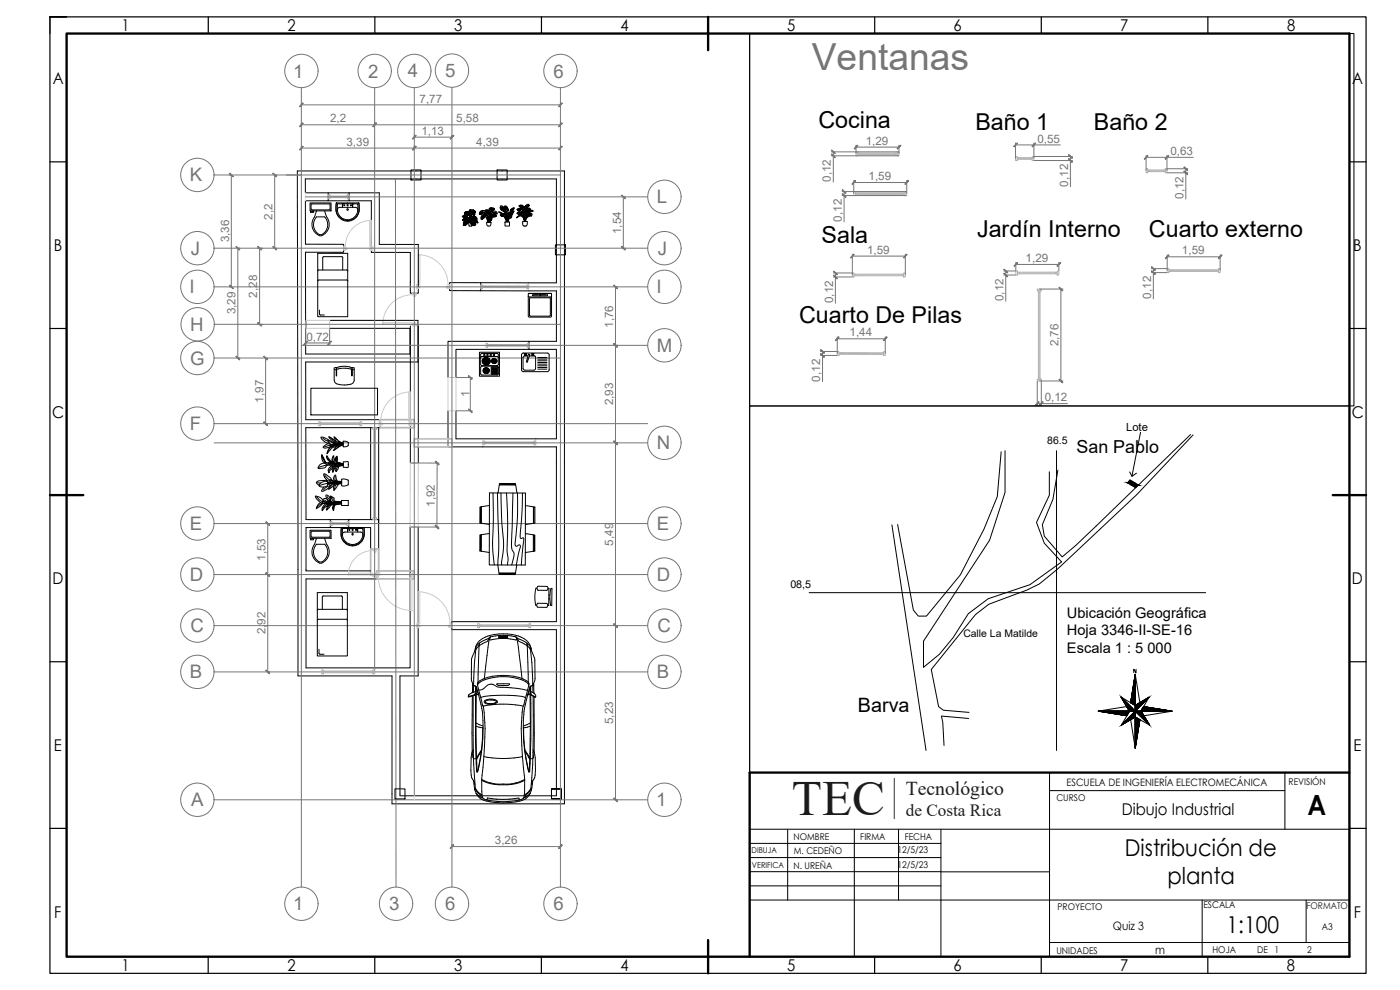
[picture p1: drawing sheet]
<svg xmlns="http://www.w3.org/2000/svg" width="420mm" height="297mm" viewBox="0 0 420 297" stroke-linecap="round" stroke-linejoin="round" font-family="sans-serif">
<defs><g id="words">
<text font-size="14.8" fill="#1d1d1d" x="237.7" y="244.6">TEC</text>
<text font-size="11.2" fill="#757575" x="243.6" y="20.9">Ventanas</text>
<text font-size="8.4" x="392.4" y="244.5">A</text>
<g font-size="7">
<text x="245.6" y="38.5">Cocina</text>
<text x="292.7" y="39.1">Baño 1</text>
<text x="328.3" y="39.1">Baño 2</text>
<text x="293.2" y="71.2">Jardín Interno</text>
<text x="344.8" y="71.1">Cuarto externo</text>
<text x="246.6" y="73">Sala</text>
<text x="239.8" y="96.9">Cuarto De Pilas</text>
<text x="337.6" y="256.8">Distribución de</text>
<text x="350.4" y="265.3">planta</text>
<text x="368.1" y="279.9">1:100</text>
</g>
<text font-size="5.9" x="257.5" y="213.6">Barva</text>
<text font-size="5.9" fill="#1d1d1d" x="271.8" y="238.6">Tecnológico</text>
<g font-size="5.6" fill="#757575">
<text x="88" y="23.3">1</text>
<text x="110.4" y="23.3">2</text>
<text x="122.4" y="23.2">4</text>
<text x="133.6" y="23.1">5</text>
<text x="166.2" y="23.3">6</text>
<text x="57" y="54.4">K</text>
<text x="197.1" y="61">L</text>
<text x="57.3" y="76.4">J</text>
<text x="197.4" y="76.4">J</text>
<text x="56.9" y="88">I</text>
<text x="197" y="88">I</text>
<text x="57" y="99.3">H</text>
<text x="197.1" y="105.6">M</text>
<text x="57.1" y="109.4">G</text>
<text x="56.9" y="129.1">F</text>
<text x="197.1" y="134.8">N</text>
<text x="57" y="159">E</text>
<text x="197.1" y="159">E</text>
<text x="57" y="174.3">D</text>
<text x="197.1" y="174.3">D</text>
<text x="57.1" y="189.7">C</text>
<text x="197.3" y="189.7">C</text>
<text x="57" y="203.5">B</text>
<text x="197.1" y="203.5">B</text>
<text x="57.4" y="241.9">A</text>
<text x="197" y="241.9">1</text>
<text x="88" y="273.1">1</text>
<text x="116.8" y="273.1">3</text>
<text x="133.6" y="273.1">6</text>
<text x="166.2" y="273.1">6</text>
</g>
<text font-size="5.4" x="323.1" y="136">San Pablo</text>
<text font-size="5.2" fill="#1d1d1d" x="271.8" y="244.7">de Costa Rica</text>
<g font-size="4.9">
<text x="36.5" y="9.3">1</text>
<text x="86.3" y="9.4">2</text>
<text x="136.3" y="9.3">3</text>
<text x="186.3" y="9.4">4</text>
<text x="236.3" y="9.3">5</text>
<text x="286.2" y="9.3">6</text>
<text x="336.1" y="9.3">7</text>
<text x="386.2" y="9.3">8</text>
<text x="15.9" y="25.3">A</text>
<text x="405.8" y="25.3">A</text>
<text x="16.1" y="75.3">B</text>
<text x="406.1" y="75.3">B</text>
<text x="15.7" y="125.3">C</text>
<text x="405.7" y="125.3">C</text>
<text x="15.7" y="175.3">D</text>
<text x="405.7" y="175.3">D</text>
<text x="16.2" y="225.3">E</text>
<text x="406.2" y="225.3">E</text>
<text x="336.7" y="244.5">Dibujo Industrial</text>
<text x="16.3" y="275.3">F</text>
<text x="406.3" y="275.3">F</text>
<text x="36.4" y="291.3">1</text>
<text x="86.3" y="291.3">2</text>
<text x="136.3" y="291.3">3</text>
<text x="186.2" y="291.3">4</text>
<text x="236.2" y="291.3">5</text>
<text x="286.2" y="291.3">6</text>
<text x="336.1" y="291.3">7</text>
<text x="386.2" y="291.3">8</text>
</g>
<g font-size="4.4">
<text x="320.2" y="185.4">Ubicación Geográfica</text>
<text x="320.2" y="190.7">Hoja 3346-II-SE-16</text>
<text x="320.2" y="195.9">Escala 1 : 5 000</text>
</g>
<g font-size="3.5" fill="#757575">
<text x="125.9" y="30.8">7,77</text>
<text x="99.1" y="36.8">2,2</text>
<text x="126.5" y="40.5">1,13</text>
<text x="136.9" y="36.8">5,58</text>
<text x="104" y="43.7">3,39</text>
<text x="142.9" y="43.7">4,39</text>
<text x="259.8" y="43.4">1,29</text>
<text x="311.3" y="42.8">0,55</text>
<text x="351.3" y="46.5">0,63</text>
<text x="249.4" y="54.6" transform="rotate(-90 249.4 54.6)">0,12</text>
<text x="260.7" y="54.1">1,59</text>
<text x="320.6" y="56" transform="rotate(-90 320.6 56)">0,12</text>
<text x="355.2" y="59.7" transform="rotate(-90 355.2 59.7)">0,12</text>
<text x="81.7" y="65.9" transform="rotate(-90 81.7 65.9)">2,2</text>
<text x="186.4" y="70.3" transform="rotate(-90 186.4 70.3)">1,54</text>
<text x="252.6" y="66.5" transform="rotate(-90 252.6 66.5)">0,12</text>
<text x="68.7" y="72.7" transform="rotate(-90 68.7 72.7)">3,36</text>
<text x="260.2" y="76.1">1,59</text>
<text x="354.7" y="76.4">1,59</text>
<text x="307.8" y="78.6">1,29</text>
<text x="77.2" y="89.3" transform="rotate(-90 77.2 89.3)">2,28</text>
<text x="345.5" y="89.6" transform="rotate(-90 345.5 89.6)">0,12</text>
<text x="70.7" y="94.3" transform="rotate(-90 70.7 94.3)">3,29</text>
<text x="250" y="90.9" transform="rotate(-90 250 90.9)">0,12</text>
<text x="301.1" y="90.3" transform="rotate(-90 301.1 90.3)">0,12</text>
<text x="184" y="98.3" transform="rotate(-90 184 98.3)">1,76</text>
<text x="255" y="101">1,44</text>
<text x="91.9" y="102.2">0,72</text>
<text x="317.7" y="103.9" transform="rotate(-90 317.7 103.9)">2,76</text>
<text x="140.9" y="119.1" transform="rotate(-90 140.9 119.1)">1</text>
<text x="246.1" y="114.5" transform="rotate(-90 246.1 114.5)">0,12</text>
<text x="79" y="120.8" transform="rotate(-90 79 120.8)">1,97</text>
<text x="184" y="121.6" transform="rotate(-90 184 121.6)">2,93</text>
<text x="313.5" y="120.4">0,12</text>
<text x="130.5" y="152" transform="rotate(-90 130.5 152)">1,92</text>
<text x="184" y="163.7" transform="rotate(-90 184 163.7)">5,49</text>
<text x="79.7" y="168.3" transform="rotate(-90 79.7 168.3)">1,53</text>
<text x="79.7" y="190.4" transform="rotate(-90 79.7 190.4)">2,92</text>
<text x="184" y="217.2" transform="rotate(-90 184 217.2)">5,23</text>
<text x="148.5" y="253.3">3,26</text>
</g>
<g font-size="3.5">
<text x="334" y="279">Quiz 3</text>
<text x="346.7" y="286.2">m</text>
</g>
<text font-size="3.4" x="338" y="129.4">Lote</text>
<text font-size="3.2" x="237.2" y="176.5">08,5</text>
<g font-size="3.1">
<text x="314.3" y="133.3">86.5</text>
<text x="289.1" y="191">Calle La Matilde</text>
<text x="320" y="235.9">ESCUELA DE INGENIERÍA ELECTROMECÁNICA</text>
</g>
<g font-size="2.8">
<text x="386.7" y="235.5">REVISIÓN</text>
<text x="317" y="240.2">CURSO</text>
<text x="238.2" y="252">NOMBRE</text>
<text x="258.2" y="251.9">FIRMA</text>
<text x="271.5" y="251.9">FECHA</text>
<text x="238.3" y="256.4">M. CEDEÑO</text>
<text x="269.3" y="256.1">12/5/23</text>
<text x="238.2" y="260.6">N. UREÑA</text>
<text x="269.3" y="260.3">12/5/23</text>
<text x="317.4" y="273.1">PROYECTO</text>
<text x="361.2" y="272.6">ESCALA</text>
<text x="396.7" y="278.9">A3</text>
<text x="317.1" y="286.2">UNIDADES</text>
<text x="363.9" y="285.9">HOJA</text>
<text x="377.3" y="285.9">DE</text>
<text x="382.5" y="285.9">1</text>
<text x="392.3" y="286">2</text>
</g>
<text font-size="2.8" fill="#1d1d1d" x="392.1" y="272.6">FORMATO</text>
<g font-size="2.4">
<text x="225.6" y="256">DIBUJA</text>
<text x="225.7" y="260.3">VERIFICA</text>
</g>
</g></defs>
<!-- layer: muro -->
<g fill="none" stroke="#000" stroke-width=".3">
<path d="M89.2 51.3h80.2v189.9h-51.8v-38.4h-28.2zM98.5 57.9h6.3M104.8 57.9h9v15.4h11.7v14.7h-2.4v-12.3h-11.7v-15.5h-6.6zM123.3 51h3v3h-3zM149.2 51h3v3h-3zM98.5 60.2h6.3M166.7 73.5h3v3h-3zM98.9 96.1h26.5v12.5h-33.7l.1 17.3h22.3M123.1 97.8v41.1h2.4v-41.1M134.9 84.8h9.4v2.4h-9.4zM144.3 87.2l22.7 .1v15.1h-8.3M144.3 84.8l22.7 .1v-31.2h-75.4l.1 4.2h6.8v2.3h-6.8v13.1h11.4v2.4h-11.4v30.5h31.3v-7.7h-24.1"/>
<path d="M134.5 102.4h24.2v2.4h-21.9v8.5h-2.3zM158.7 104.8h8.3v26.9h-30.2v-8.4M111.2 128.3v27.6M113.6 128.3v36.4M114.1 128.3h-22.3v27.6h7.3v2.4h-7.3v13h19.4M134.5 123.3v10.8h32.5v52.4h-31.4v2.4h31.4v49.9h-47v-36h5.5v-44.7h-2.4v42.3h-31.3v-26.7h21.8M300.5 135.6l-1.2 13.4-4 9.8-7.1 13.7-10.2 12.4h-2.4l-1.5-1.9-4.7-25.6M301.6 135.2v12.6l-4.6 14.3-19.8 30.3v7.8l4.7-3.9 4.1-5 4.6-7.2 6-4.5 12.5-4.2 9.5-6.8-5.2-5.6-2.3-6.3 3.8-8.1v-7.1M317.1 135.2v90M342.3 129.7l-2.6 13.2 1.4-.9M357.3 130.4l-28.3 27.4-6.2 5.9-4 3.4-5.4-6.2-.6-3.5 3.2-7.6 1.5-8.7M358.1 130.5l-16.9 17.9-23.8 22.3-5.5 4.5-3.7 1.8-11.4 4.3-4 3.1-13.3 16.5 2.2 11.1 1.4 1.1 7.7 .6"/>
<path d="M99.1 155.9h5.5M99.1 158.3h5.5M113.6 155.9h-9v2.4h6.6v6.4M267.7 157.5l10.2 67.7M339 141.6l.7 1.3M341.7 145.5l-2.6-1.5-.7 .9 2.4 1.4M242.8 177.8h119M290.7 215.6l-8.2-.8 .4 1.9 .4 7M118.5 236.7h3v3h-3zM165.5 236.7h3v3v-3h-3v3h3h-3z"/>
</g>
<!-- layer: A314G -->
<g fill="none" stroke="#b2b2b2" stroke-width=".3">
<path d="M98.5 58.4h.5v1.3h-.5zM99 58.8h5.2v.5h-5.2zM99.5 58.8v.5M99.5 59.1h4.3M103.8 58.8v.5M104.2 58.4h.6v1.3h-.6zM256.2 57.5h.5v1.2h-.5zM256.7 57.8h14.9v.5h-14.9zM256.9 45.6h.5v1.1h-.5zM257.2 57.8v.5M257.2 58.1h13.9M257.4 45.9h11.9v.5h-11.9z"/>
<path d="M257.9 45.9v.5M257.9 46.2h10.9M268.8 45.9v.5M269.3 45.6h.5v1.1h-.5zM271.1 57.8v.5M271.6 57.5h.5v1.2h-.5zM304.8 47h.5v1.2h-.5zM305.3 47.3h4.5v.5h-4.5zM305.8 47.3v.5M305.8 47.5h3.5M309.3 47.3v.5M309.8 47h.5v1.2h-.5z"/>
<path d="M344 50.6h.5v1.2h-.5zM344.5 51h5.2v.5h-5.2zM345 51v.5M345 51.2h4.2M349.2 51v.5M349.7 50.6h.5v1.2h-.5zM144.3 85.4h.5v1.2h-.5zM144.8 85.8h13.4v.5h-13.4zM145.3 85.8v.5M145.3 86l12.4 .1M157.7 85.8v.5M158.2 85.5h.5v1.2h-.5z"/>
<path d="M255.8 81.9h.5v1.2h-.5zM256.3 82.3h14.9v.4h-14.9zM256.8 82.3v.4M256.8 82.5h13.9M270.7 82.3v.4M271.2 81.9h.5v1.2h-.5zM304.9 81.3h.5v1.2h-.5zM305.4 81.7h11.9v.5h-11.9zM305.9 81.7v.5M305.9 81.9h10.9M311.3 86.7h1.2v.5h-1.2zM311.6 87.2h.5v26.6h-.5z"/>
<path d="M311.6 87.7h.5M311.9 87.7v25.6M316.8 81.7v.5M317.3 81.3h.5v1.2h-.5zM350.3 80.6h.5v1.2h-.5zM350.8 80.9h14.9v.5h-14.9zM351.3 80.9v.5M351.3 81.2h13.9M365.2 80.9v.5M365.7 80.6h.5v1.2h-.5zM145.8 103h.5v1.2h-.5zM146.3 103.4h11.9v.5h-11.9z"/>
<path d="M146.8 103.4v.5M146.8 103.6h10.9M157.7 103.4v.5M158.2 103h.5v1.2h-.5zM251.3 105.5h.5v1.2l-.5-.1zM251.8 105.8h13.4v.5h-13.4zM252.3 105.8v.5M252.3 106.1h12.4M264.7 105.8v.5M265.2 105.5h.5v1.2h-.5zM311.3 113.8h1.2v.5h-1.2zM311.6 113.3h.5"/>
<path d="M95.7 126.5h.5v1.2h-.5zM96.2 126.9h11.9v.5h-11.9zM96.7 126.9v.5M96.7 127.1h10.9M107.6 126.9v.5M108.1 126.5h.5v1.2h-.5zM111.8 128.3h1.2v.5h-1.2zM112.2 128.8h.5v26.6h-.5zM112.2 129.3h.5M112.4 129.3v25.6M144.9 132.3h.5v1.2h-.5zM145.4 132.6h14.9v.5h-14.9z"/>
<path d="M145.9 132.6v.5M145.9 132.9h13.9M159.8 132.6v.5M160.3 132.3h.5v1.2h-.5zM99.1 156.5h.5v1.2h-.5zM99.6 156.9h4.5v.4h-4.5zM100.1 156.9v.4M100.1 157.1h3.5M103.6 156.9v.4M104.1 156.5h.5v1.2h-.5zM111.8 155.4h1.2v.5h-1.2zM112.2 154.9h.5"/>
<path d="M143.3 187.1h.5v1.2h-.5zM143.8 187.5h14.9v.5h-14.9zM144.3 187.5v.5M144.3 187.7h13.9M158.2 187.5v.5M158.7 187.1h.5v1.2h-.5zM96.5 201h.5v1.2h-.5zM97 201.3h14.9v.6h-14.9zM97.5 201.3v.6M97.5 201.6h13.9M111.4 201.3v.6M111.9 201h.5v1.2h-.5z"/>
</g>
<!-- layer: A310G -->
<path d="M91.8 96.1h7.1v2.4h-7.1zM134.5 113.3h2.3v10h-2.3zM123.1 138.9h2.4v19.2h-2.4zM125.5 131.7h9v2.4h-9z" fill="none" stroke="#cacaca" stroke-width=".3"/>
<!-- layer: A210G -->
<path d="M114.1 125.9h10.2v2.4h-10.2zM124.3 131.7h11.3v2.4h-11.3zM111.2 164.7h2.4v7.8h-2.4zM113 171.3h11.3v2.4h-11.3z" fill="none" stroke="#b3b3b3" stroke-width=".51"/>
<!-- layer: A315G -->
<g fill="none" stroke="#cacaca" stroke-width=".3">
<path d="M103.1 73.9h.5v1.2h-.5zM103.6 74.4h.5v.5h-.5zM110.9 74.4h.5v.5h-.5zM111 66.1h.5l-.1 7.8h-.5zM111.4 73.9h.5v1.2h-.5zM111.5 66.1a7.8 7.8 0 0 0-7.8 7.8M125.5 76.5h.5v8.9h-.5zM125.6 76.4a8.9 8.9 0 0 1 8.9 9M114.9 96.8h8.8v.5h-8.8zM123.7 97.3h1.2v.5h-1.2zM123.7 88h1.2v.5h-1.2zM123.8 88.4a8.9 8.9 0 0 0-8.9 8.9"/>
<path d="M124.2 96.8h.5v.5h-.5zM124.2 88.5h.5v.5h-.5zM125 85.4h.5v1.2h-.5zM125.5 85.9h.5v.5h-.5zM133.9 85.9h.6l-.1 .5h-.5zM134.5 85.4h.4v1.2h-.5zM122.6 117.6h.5v8.9h-.5zM123.2 117.6a8.9 8.9 0 0 0-8.9 8.9M113.7 126.5h.5v1.2h-.5zM114.2 127h.5v.5h-.5zM122.6 127h.5v.5h-.5zM123.1 126.5h.5v1.2h-.5z"/>
<path d="M104.5 172h7.3v.5h-7.3zM111.8 172.5h1.2v.5h-1.2zM111.8 164.7h1.2v.5h-1.2zM111.9 165.2a7.3 7.3 0 0 0-7.3 7.3M112.3 172h.5v.5h-.5zM112.3 165.2h.5v.5h-.5zM113 171.9h.5v1.2h-.5zM113.5 173.1a10.1 10.1 0 0 0 10.1 10.1M113.5 172.1h.5v.5h-.5zM123.1 172.1h.5v.5h-.5zM123.1 173.1h.5v10.1h-.5zM123.6 171.9h.5v1.2h-.5z"/>
<path d="M125.5 177.6h.5v9.5h-.5zM125.5 177.6a9.6 9.6 0 0 1 9.6 9.5M125 187.1h.5v1.2h-.5zM125.5 187.6h.5v.5h-.5zM134.5 187.6h.5v.5h-.5zM135 187.1h.6v1.2h-.6z"/>
</g>
<!-- layer: Acotado -->
<g fill="none" stroke="#757575" stroke-width=".3">
<path d="M90.4 26.3v239.9M90.4 31.5h77.8M90.4 37.5h77.8M112.4 26.3v175.3M124.3 26.3v212.5M135.6 26.3v239.9M168.2 26.3v239.9M64.2 52.5h104M69.4 52.5v33.6M82.4 52.5v22M90.4 44.4h77.8M91.7 59.1h102.7"/>
<path d="M118.7 53.7l.2 212.5M124.3 41.2h11.3M187.1 59.1v15.4M249.5 45.6h20.2M249.5 46.7h20.2M250.1 45.6v9M252.7 57.5h19.3M252.7 58.7h19.3M253.3 57.5v9M256.2 54.2v3.8M256.2 54.8h15.9M256.9 43.5v2.5"/>
<path d="M256.9 44.1h12.9M269.8 43.5v2.5M272.1 54.2v3.8M304.8 43.5h13.4M304.8 42.9v4.6M310.3 42.9v4.6M310.4 47h11.5M310.4 48.2h11.5M321.2 47v9M344 47.2h14.1M344 46.6v4.5M350.2 46.6v4.5"/>
<path d="M350.3 50.6h6.2M350.3 51.8h6.2M355.9 50.6v9.1M64.2 74.5h130.2M71.4 74.5v32.9M77.9 74.5v22.8M255.8 76.2v6.2M255.8 76.8h15.9M271.7 76.2v6.2M304.9 78.7v2.5M304.9 79.3h12.9M317.8 78.7v2.5"/>
<path d="M350.3 76.4v4.7M350.3 77.1h15.9M366.2 76.4v4.7M64.2 86.1h130.2M64.2 97.3h104M91.7 98.6v4.9M98.9 98.6v4.9M184.7 86.1v153.9M250.1 81.9h5.6M250.1 83.1h5.6M250.7 81.9v9.1M301.2 81.3h3.6"/>
<path d="M301.2 82.5h3.6M301.8 81.3v9.1M312 86.7h7M318.4 86.7v27.6M345.5 80.6h4.7M345.5 81.8h4.7M346.1 80.6v9.1M64.2 107.4h104M79.7 107.4v19.7M90.4 103.6h104M91.7 102.9h7.2M136.9 113.3h4.8"/>
<path d="M141.1 113.3v10M246.2 105.5h5M246.2 106.6h5M246.8 105.5v9M251.3 101v5M251.3 101.6h14.4M265.7 101v5M311.3 114.4v7.3M312 114.3h7M312.5 114.4v7.3M64.2 127.1h130.2M64.2 132.9h130.2"/>
<path d="M125.6 138.9h6.2M131.2 138.9l-.1 19.2M136.9 123.3h4.8M311.3 121.1h9.1M64.2 157.1h130.2M80.3 157.1v44.5M125.6 158.1h6.1M64.2 172.4h130.2M64.2 187.7h130.2M64.2 201.6h130.2M64.2 240h130.2M135.6 254h32.6"/>
<circle cx="90.5" cy="21.3" r="5"/>
<circle cx="112.4" cy="21.3" r="5"/>
<circle cx="124.3" cy="21.3" r="5"/>
<circle cx="135.6" cy="21.2" r="5"/>
<circle cx="168.2" cy="21.3" r="5"/>
<circle cx="59.2" cy="52.5" r="5"/>
<circle cx="199.4" cy="59.1" r="5"/>
<circle cx="59.2" cy="74.5" r="5"/>
<circle cx="199.4" cy="74.5" r="5"/>
<circle cx="59.2" cy="86.1" r="5"/>
<circle cx="59.3" cy="97.3" r="5"/>
<circle cx="199.4" cy="86.1" r="5"/>
<circle cx="59.2" cy="107.4" r="5"/>
<circle cx="199.4" cy="103.6" r="5"/>
<circle cx="59.2" cy="127.1" r="5"/>
<circle cx="199.4" cy="132.9" r="5"/>
<circle cx="59.2" cy="157.1" r="5"/>
<circle cx="199.4" cy="157.1" r="5"/>
<circle cx="59.2" cy="172.4" r="5"/>
<circle cx="199.4" cy="172.4" r="5"/>
<circle cx="59.2" cy="187.7" r="5"/>
<circle cx="199.4" cy="187.7" r="5"/>
<circle cx="59.2" cy="201.6" r="5"/>
<circle cx="199.4" cy="201.6" r="5"/>
<circle cx="59.2" cy="240" r="5"/>
<circle cx="199.4" cy="240" r="5"/>
<circle cx="90.5" cy="271.2" r="5"/>
<circle cx="118.9" cy="271.2" r="5"/>
<circle cx="135.6" cy="271.2" r="5"/>
<circle cx="168.2" cy="271.2" r="5"/>
</g>
<!-- layer: Modulares -->
<path d="M91.7 57.9v2.3M124.3 238.8v1.2" fill="none" stroke="#e1e1e1" stroke-width=".3"/>
<!-- layer: 0 -->
<g fill="#757575" stroke="#757575" stroke-width=".3">
<path d="M90.9 30.9l-.9 1.1zM89.9 31.9l1-1z"/>
<path d="M167.6 31.9l1-1zM168.6 30.9l-.9 1.1z"/>
<path d="M90.9 36.9l-.9 1.1zM89.9 37.9l1-1z"/>
<path d="M111.9 37.9l1-1zM112.9 36.9l-.9 1.1z"/>
<path d="M112.9 36.9l-.9 1.1zM111.9 37.9l1-1z"/>
<path d="M167.6 37.9l1-1zM168.6 36.9l-.9 1.1z"/>
<path d="M186.5 58.6l1.1 .9zM186.5 58.6l1.1 .9z"/>
<path d="M186.6 73.9l1 1zM186.5 74l1.1 .9z"/>
<path d="M81.9 52.1l1.1 .8zM81.9 52.1l1.1 .8z"/>
<path d="M82 73.9l1 1zM81.9 74l1.1 .9z"/>
<path d="M70.8 74l1.1 .9zM70.8 74l1.1 .9z"/>
<path d="M70.9 106.9l1 1zM70.8 107l1.1 .9z"/>
<path d="M77.4 74l1.1 .9zM77.4 74l1.1 .9z"/>
<path d="M77.4 96.9l1.1 .9zM77.4 96.9l1.1 .9z"/>
<path d="M79.2 107l1.1 .9zM79.3 106.9l1 1z"/>
<path d="M79.3 126.6l1 1zM79.2 126.7l1.1 .9z"/>
<path d="M184.2 103.2l1.1 .9zM184.2 103.2l1.1 .9z"/>
<path d="M184.2 132.4l1.1 .9zM184.2 132.4l1.1 .9z"/>
<path d="M184.2 85.6l1.1 .9zM184.2 85.6l1.1 .9z"/>
<path d="M184.3 103.1l1 1zM184.2 103.2l1.1 .9z"/>
<path d="M184.2 132.4l1.1 .9zM184.2 132.4l1.1 .9z"/>
<path d="M184.3 187.2l1 1zM184.2 187.3l1.1 .9z"/>
<path d="M184.2 187.3l1.1 .9zM184.2 187.3l1.1 .9z"/>
<path d="M184.3 239.4l1 1zM184.2 239.5l1.1 .9z"/>
<path d="M124.8 43.9l-.9 1.1zM124.8 43.9l-.9 1.1z"/>
<path d="M167.6 44.9l1-1zM168.6 43.9l-.9 1.1z"/>
<path d="M123.8 44.9l1-1zM124.8 43.9l-.9 1.1z"/>
<path d="M90.9 43.9l-.9 1.1zM90.9 43.9l-.9 1.1z"/>
<path d="M136.1 253.5l-.9 1.1zM136.1 253.5l-.9 1.1z"/>
<path d="M167.6 254.5l1-1zM168.6 253.5l-.9 1.1z"/>
<path d="M79.8 156.6l1.1 1zM79.8 156.6l1.1 1z"/>
<path d="M79.8 171.9l1.1 .9zM79.8 171.9l1.1 .9z"/>
<path d="M79.8 171.9l1.1 .9zM79.8 171.9l1.1 .9z"/>
<path d="M79.9 201l1 1zM79.8 201.2l1.1 .8z"/>
<path d="M68.9 52.1l1.1 .8zM68.9 52.1l1.1 .8z"/>
<path d="M69 85.5l1 1zM68.9 85.6l1.1 .9z"/>
<path d="M124.8 40.6l-.9 1.1zM123.8 41.6l1-1z"/>
<path d="M135.1 41.6l1-1zM136.1 40.6l-.9 1.1z"/>
<path d="M130.6 138.5l1.1 .9zM130.6 138.5l1.1 .9z"/>
<path d="M130.7 157.6l1 1zM130.6 157.7l1.1 .9z"/>
<path d="M140.6 112.8l1.1 .9zM140.6 112.8l1.1 .9z"/>
<path d="M140.7 122.7l1 1zM140.6 122.8l1.1 .9z"/>
<path d="M92.2 102.3l-.9 1.1zM91.2 103.3l1-1z"/>
<path d="M98.4 103.3l1-1zM99.4 102.3l-.9 1.1z"/>
<path d="M257.3 43.6l-.8 1.1zM257.3 43.6l-.8 1.1z"/>
<path d="M269.2 44.6l1-1zM270.2 43.6l-.9 1.1z"/>
<path d="M249.5 45.1l1.1 .9zM249.5 45.1l1.1 .9z"/>
<path d="M249.6 46.2l1 1zM249.5 46.3l1.1 .9z"/>
<path d="M256.7 54.2l-.9 1.1zM256.7 54.2l-.9 1.1z"/>
<path d="M272.6 54.2l-.9 1.1zM272.6 54.2l-.9 1.1z"/>
<path d="M252.8 57l1.1 .9zM252.8 57l1.1 .9z"/>
<path d="M252.9 58.1l1 1zM252.8 58.2l1.1 .9z"/>
<path d="M305.2 42.9l-.9 1.1zM305.2 42.9l-.9 1.1z"/>
<path d="M309.7 43.9l1-1zM310.7 42.9l-.9 1.1z"/>
<path d="M344.4 46.7l-.9 1.1zM344.4 46.7l-.9 1.1z"/>
<path d="M349.7 47.7l1-1zM350.7 46.7l-.9 1.1z"/>
<path d="M355.3 50.2l1.1 .9zM355.3 50.2l1.1 .9z"/>
<path d="M355.4 51.3l1 1zM355.3 51.4l1.1 .9z"/>
<path d="M320.7 46.5l1.1 .9zM320.7 46.5l1.1 .9z"/>
<path d="M320.8 47.6l1 1zM320.7 47.7l1.1 .9z"/>
<path d="M301.3 80.9l1.1 .9zM301.3 80.9l1.1 .9z"/>
<path d="M301.4 82l1 1zM301.3 82.1l1.1 .9z"/>
<path d="M305.3 78.8l-.9 1.1zM305.3 78.8l-.9 1.1z"/>
<path d="M317.2 79.8l1-1zM318.2 78.8l-.9 1.1z"/>
<path d="M317.8 86.3l1.1 .9zM317.9 86.2l1 1z"/>
<path d="M317.9 113.8l1 1zM317.8 113.9l1.1 .9z"/>
<path d="M311.7 120.6l-.8 1.1zM310.7 121.5l1-.9z"/>
<path d="M311.9 121.5l1-.9zM312.9 120.6l-.9 1.1z"/>
<path d="M256.2 76.3l-.8 1.1zM256.2 76.3l-.8 1.1z"/>
<path d="M271.1 77.3l1-1zM272.1 76.3l-.8 1.1z"/>
<path d="M250.2 81.5l1.1 .8zM250.2 81.5l1.1 .8z"/>
<path d="M250.3 82.6l1 1zM250.2 82.7l1.1 .9z"/>
<path d="M350.7 76.5l-.9 1.1zM350.7 76.5l-.9 1.1z"/>
<path d="M365.6 77.5l1-1zM366.6 76.5l-.9 1.1z"/>
<path d="M345.6 80.1l1.1 .9zM345.6 80.1l1.1 .9z"/>
<path d="M345.6 81.4l1.1 .8zM345.6 81.4l1.1 .8z"/>
<path d="M265.1 102.1l1-1zM266.1 101.1l-.9 1.1z"/>
<path d="M251.7 101.1l-.9 1.1zM251.7 101.1l-.9 1.1z"/>
<path d="M246.3 105l1.1 .9zM246.3 105l1.1 .9z"/>
<path d="M246.4 106.1l1 1zM246.3 106.2l1.1 .9z"/>
</g>
<!-- layer: AUDIS -->
<g fill="none" stroke="#000" stroke-width=".3">
<path d="M142.6 194.7l-1.1 2.9v6.4l.6 1.3M142.6 194.7a4.7 4.7 0 0 1 3.9-3.9 13.9 13.9 0 0 1 11.5 1.4l.9 1 .5 1.5M142.8 195l-.4 3.8-.3 6.8M143.8 193l-.3 11.8M143.9 193l-.1 .7M146.6 191.6l-.3 .8a6.6 6.6 0 0 0-3.6 2.6v-.7M147.1 191.2l-.6 3-1.1 9.4M147.2 191.1a14.1 14.1 0 0 1 7.7 .1v.8a18.8 18.8 0 0 0-7.5 0l-.5-.1zM147.2 191.1l-.6 .5a7 7 0 0 0-3.8 2.6l-.2 .5M149.6 191.1l.1-.1a.4 .4 0 0 1 .5-.1 .4 .4 0 0 1 .3 .3l-.4 .2zM149.7 191.1h.1a.4 .4 0 0 1 .4-.2 .4 .4 0 0 1 .3 .3l-.6 .1zM150.6 191.2l.3 .1"/>
<path d="M150.9 190.9l-.5 .1 .2 .3M150.9 191l.1 .3v-.3M150.9 191.3h.1M151 191h.1M151 191.3h.2M151 191l.7 .1-.5 .2M151 191.3h.1M151 191v.3M151 191l-.7 .1 .3 .2h.5M151 191h-.1M151.1 191l-.1 .3M151.1 190.9l.6 .2-.3 .2"/>
<path d="M151.4 191.1h.9a.43 .43 0 0 1-.4 .3 .43 .43 0 0 1-.5-.3zM151.5 191.2l-.3 .1M151.6 191h.7a.42 .42 0 0 1-.4 .4 .42 .42 0 0 1-.4-.3zM154.8 191.1l.6 .5M154.9 191.2l.7 3 1.1 9.4M155.4 191.6a6.8 6.8 0 0 1 3.8 2.6l.2 .5M155.4 191.6l.3 .8a6.6 6.6 0 0 1 3.6 2.6v-.7M158.2 193.7v-.7l.3 11.8M159.2 195l.4 3.8 .3 8.9M159.4 194.7l1.1 2.9v6.4l-.6 1.3M141.8 208.9l-.1 16.6 .2 1.8 .4 .4 .7-.2M141.8 205.6l1.1 .4 .1 .5"/>
<path d="M141.8 205.5l.3 .1M141.8 205.5v2.3M141.8 205v.5M142 208.9v16.8l.7 11M142.1 205.6l.8 .4 .1 .4M142.1 205.7v2M142.6 208.2l.3-.3-.3-.3a1.94 1.94 0 0 0-2.1 1.6l2-.6 .1-.4h.3v8.7M142.6 208.2l-.2 .3-1.8 .5 .2-.6M142.7 208.3a226.4 226.4 0 0 0 .5 23.4h.1a47.1 47.1 0 0 0 1.7-13.3M142.7 205.9v1.6M142.9 217.9l2.1 .5M142.9 216.9l.3 14.6"/>
<path d="M142.9 216.9l2.1 .9M142.9 206v1.4M143 206.5l.5 2-.6-.3-.2-.6 .2-.2M143 206.3l-.1 1.1M143 206.3l.7 2.1-.2 .1M143.3 205.6v-.6a2.48 2.48 0 0 1 1.6-1.2 16.4 16.4 0 0 1 13.2 .5l.6 .7v.6M143.6 208.4a29.9 29.9 0 0 1 1.4 10M144.3 209.3a26.7 26.7 0 0 1 10.4-.6l1.9 .2 1.1 .4M144.9 218.4a51.8 51.8 0 0 1-1.6 13.1M145.1 211.9l.2 1.8a111.8 111.8 0 0 1-.7 20.5l.1 4.7a1.45 1.45 0 0 0 1.5 1.1M145.7 210.3a2.88 2.88 0 0 1 3.3 .2 2.57 2.57 0 0 1-3.4 0zM149.2 210.8a3.2 3.2 0 0 1-3.9-.2 2.94 2.94 0 0 1 4-.1l-.1 .3"/>
<path d="M151 206.2h-.7a4 4 0 0 1-2.6-.9l-1.3 .2-.7 .6a2.32 2.32 0 0 1-2 1M151 205.2l2 .1-.7 .4h-1.3M151 203a12.4 12.4 0 0 0-7.4 2.1l-.3 .4 1.6 6.3 6.1-.5M151 206.2l4.3 .4 3 .5M151 203a12.4 12.4 0 0 1 7.5 2.1l.2 .4-1.6 6.3-6.1-.5M151 205.2l-1.9 .1 .6 .4h1.3M157 211.9a90.5 90.5 0 0 0 .5 22.3l-.2 4.7a1.4 1.4 0 0 1-1.5 1.1v-.6l-4.8 .4-4.7-.4-.1 .6M157.1 218.4a51.8 51.8 0 0 0 1.6 13.1M158.4 208.4l.1 .1M158.4 208.4l-1.1 5-.2 5M159 206.3l-.6 2.1M159 206.3v.2"/>
<path d="M159 206.5l.1 .9M159 206.5l-.5 2 .6-.3v-.3l.2-.3-.2-.2M159.2 217.9l-2.1 .5M159.2 206v1.4M159.2 216.9l-.4 14.6M159.2 216.9l-2.1 .9M159.3 208.4l1.4 .8a1.35 1.35 0 0 0-1.3-1.6l-.2 .2 .2 .3-.1 .3 1.5 .8M159.3 205.9v1.6M159.3 208.3v14.1l-.3 9.1-.3 .2a48.8 48.8 0 0 1-1.6-13.3M159.3 208.2h-.2l.1 8.7M160 208.9l-.1 20.4-.6 7.4M160.2 205.5l-1.1 .5-.1 .4"/>
<path d="M160.2 205.5v2.5M160.2 205v.5M160.2 205.6l-1 .4-.2 .5M160.3 208.9v16.6l-.2 1.8-.4 .4-.7-.2M142 224.9a12.8 12.8 0 0 0-.6 7.7l1.1 2.8M142.1 234.3l.4 2.7 .2-.4M142.5 237a3.6 3.6 0 0 0 2.4 2.4M142.6 237.1l.2-.2a2.76 2.76 0 0 0 1.5 1.6l.1 .8M142.7 236.5l.9 1.3 1.1 .6M142.9 238a4.7 4.7 0 0 0 4.2 2.6l3.9 .3M143.2 231.5l.1 .1M144.5 225.1l-1.4 2.3"/>
<path d="M144.5 225.5l-1.4 2.3M144.5 233.9l1.9 .8a10.5 10.5 0 0 0 4.6 .5M144.6 234.1a15.5 15.5 0 0 0 12.9 0M145.2 227a28.3 28.3 0 0 0 11.6 0M157.5 233.9l-1.9 .8a10.4 10.4 0 0 1-4.6 .5M157.5 225.1l1.5 2.3M157.5 225.5l1.5 2.3M158.8 231.5v.1M159.1 238a4.8 4.8 0 0 1-4.2 2.6l-3.9 .3M159.3 236.5l-.9 1.3-1 .6M159.4 237.1l-.1-.2a2.76 2.76 0 0 1-1.6 1.6l-.1 .8M159.5 237a3.6 3.6 0 0 1-2.4 2.4"/>
<path d="M159.9 234.3l-.4 2.7-.1-.4M160 224.9a12.8 12.8 0 0 1 .6 7.7l-.1 .7-1 2.1M146.1 240a22.7 22.7 0 0 0 9.8 0"/>
</g>
<!-- layer: Varios -->
<g fill="none" stroke="#000" stroke-width=".3">
<path d="M93 60.9h6.4v2.4h-6.4zM93.4 61.2h5.5l.1 1.6-.2 .2-5.3-.1-.1-.2zM93.8 63.3l-.6 .1v.3h.9v-.4M95 63.3l-.6 1.8a3.7 3.7 0 0 0 1.5 5.6M95 65.1a3.2 3.2 0 0 0 1.2 5.3 3.2 3.2 0 0 0 1.2-5.3h-2.4M95.4 76h9v19h-9zM95.9 70.7h.6M97.4 63.3l.6 1.8a3.7 3.7 0 0 1-1.5 5.6M101.2 63l.2-.5 .6-.3h4.8l.4 .3 .2 .5M101.3 61.2a3.5 3.5 0 0 0 3.7 4.7 3.6 3.6 0 0 0 2.3-4.7M101.4 61.2h5.8M102.8 61.3v.8"/>
<path d="M102.8 61.1h.1M105.8 61.3v.8M107.7 60.9a4 4 0 0 1-3.4 5.5 3.8 3.8 0 0 1-3.4-5v-.5a3.9 3.9 0 0 0 3.4 5.3 3.7 3.7 0 0 0 3.4-4.8v-.4M95.4 84.3l.3-.3h8.4l.3 .3M95.7 81h8.4M95.7 81l-.3 .3M95.9 93v1.4l1.4 .1M96.9 81l.1-4h5.6l.3 .3-.1 3.7M104.1 81l.3 .3M143.9 105.7h6v7.2h-6zM144.6 109.9l4.6-.1 .4 .4M144.6 106.1h4.8l.2 .3-.1 3"/>
<path d="M144.6 107h4.6M144.6 109.8l-.3 .4v2l.3 .3M144.6 106l-.3 .4v2.9l.3 .4M144.6 106.9l-.3 .4M144.7 108.5h.1M144.7 108.4h.1M144.7 108.3h.1M144.7 108.1h.1M144.8 108.9h.1M144.8 108.8h.1M144.8 108.7h.1M144.8 108.5h.1"/>
<path d="M144.8 108.4h.1M144.8 108.3h.1M144.8 108.2h.1M144.8 108.1h.1M144.8 108h.1M144.8 107.9h.1M145 109.1h.1M145 109h.1M145 108.8h.1M145 108.7h.1M145 108.6h.1M145 108.5h.1"/>
<path d="M145 108.4h.1M145 108.3h.1M145 108.1h.1M145 108h.1M145 107.9h.1M145 107.8h.1M145 107.7h.1M145 111.2h.1M145.1 109.1h.1M145.1 109h.1M145.1 108.9h.1M145.1 108.8h.1"/>
<path d="M145.1 108.7h.1M145.1 108.5h.1M145.1 108.4h.1M145.1 108.3h.1M145.1 108.2h.1M145.1 108.1h.1M145.1 108h.1M145.1 107.9h.1M145.1 107.8h.1M145.1 107.6h.1M145.1 111.6h.1M145.1 111.5h.1"/>
<path d="M145.1 111.4h.1M145.1 111.3h.1M145.1 111.1h.1M145.1 111h.1M145.1 110.9h.1M145.1 110.8h.1M145.2 109.2h.1M145.2 109.1h.1M145.2 109h.1M145.2 108.8h.1M145.2 108.7h.1M145.2 108.6h.1"/>
<path d="M145.2 108.5h.1M145.2 108.4h.1M145.2 108.3h.1M145.2 108.1h.1M145.2 108h.1M145.2 107.9h.1M145.2 107.8h.1M145.2 107.7h.1M145.2 107.6h.1M145.2 107.5h.1M145.2 111.7h.1M145.2 111.6h.1"/>
<path d="M145.2 111.5h.1M145.2 111.4h.1M145.2 111.3h.1M145.2 111.2h.1M145.2 111.1h.1M145.2 111h.1M145.2 110.9h.1M145.2 110.8h.1M145.2 110.6h.1M145.3 109.2h.1M145.3 109.1h.1M145.3 109h.1"/>
<path d="M145.3 108.9h.1M145.3 108.8h.1M145.3 108.7h.1M145.3 108.5h.1M145.3 108.4h.1M145.3 108.3h.1M145.3 108.2h.1M145.3 108.1h.1M145.3 108h.1M145.3 107.9h.1M145.3 107.8h.1M145.3 107.6h.1"/>
<path d="M145.3 107.5h.1M145.3 107.4h.1M145.3 111.8h.1M145.3 111.7h.1M145.3 111.6h.1M145.3 111.5h.1M145.3 111.4h.1M145.3 111.3h.1M145.3 111.1h.1M145.3 111h.1M145.3 110.9h.1M145.3 110.8h.1"/>
<path d="M145.3 110.7h.1M145.3 110.6h.1M145.4 109.3h.1M145.4 109.2h.1M145.4 109.1h.1M145.4 109h.1M145.4 108.8h.1M145.4 108.7h.1M145.4 108.6h.1M145.4 108.5h.1M145.4 108.4h.1M145.4 108.3h.1"/>
<path d="M145.4 108.1h.1M145.4 108h.1M145.4 107.9h.1M145.4 107.8h.1M145.4 107.7h.1M145.4 107.6h.1M145.4 107.5h.1M145.4 107.4h.1M145.4 111.9h.1M145.4 111.7h.1M145.4 111.6h.1M145.4 111.5h.1"/>
<path d="M145.4 111.4h.1M145.4 111.3h.1M145.4 111.2h.1M145.4 111.1h.1M145.4 111h.1M145.4 110.9h.1M145.4 110.8h.1M145.4 110.6h.1M145.4 110.5h.1M145.5 109.3h.1M145.5 109.2h.1M145.5 109.1h.1"/>
<path d="M145.5 109h.1M145.5 108.9h.1M145.5 108.8h.1M145.5 108.7h.1M145.5 108.5h.1M145.5 108.4h.1M145.5 108.3h.1M145.5 108.2h.1M145.5 108.1h.1M145.5 108h.1M145.5 107.9h.1M145.5 107.8h.1"/>
<path d="M145.5 107.6h.1M145.5 107.5h.1M145.5 107.4h.1M145.5 111.9h.1M145.5 111.8h.1M145.5 111.7h.1M145.5 111.6h.1M145.5 111.5h.1M145.5 111.4h.1M145.5 111.3h.1M145.5 111.1h.1M145.5 111h.1"/>
<path d="M145.5 110.9h.1M145.5 110.8h.1M145.5 110.7h.1M145.5 110.6h.1M145.5 110.5h.1M145.6 109.4h.1M145.6 109.3h.1M145.6 109.2h.1M145.6 109.1h.1M145.6 109h.1M145.6 108.8h.1M145.6 108.7h.1"/>
<path d="M145.6 108.6h.1M145.6 108.1h.1M145.6 108h.1M145.6 107.9h.1M145.6 107.8h.1M145.6 107.7h.1M145.6 107.6h.1M145.6 107.5h.1M145.6 107.4h.1M145.6 112h.1M145.6 111.9h.1M145.6 111.7h.1"/>
<path d="M145.6 111.6h.1M145.6 111.5h.1M145.6 111.4h.1M145.6 111.3h.1M145.6 111.1h.1M145.6 111h.1M145.6 110.9h.1M145.6 110.8h.1M145.6 110.6h.1M145.6 110.5h.1M145.6 110.4h.1M145.8 109.5h.1"/>
<path d="M145.8 109.3h.1M145.8 109.2h.1M145.8 109.1h.1M145.8 109h.1M145.8 108.9h.1M145.8 108.8h.1M145.8 108.7h.1M145.8 108.1h.1M145.8 108h.1M145.8 107.9h.1M145.8 107.8h.1M145.8 107.6h.1"/>
<path d="M145.8 107.5h.1M145.8 107.4h.1M145.8 107.3h.1M145.8 112h.1M145.8 111.9h.1M145.8 111.8h.1M145.8 111.7h.1M145.8 111.6h.1M145.8 111.5h.1M145.8 111h.1M145.8 110.9h.1M145.8 110.8h.1"/>
<path d="M145.8 110.7h.1M145.8 110.6h.1M145.8 110.5h.1M145.9 109.4h.1M145.9 109.3h.1M145.9 109.2h.1M145.9 109.1h.1M145.9 109h.1M145.9 108.8h.1M145.9 108.7h.1M145.9 108.6h.1M145.9 108.1h.1"/>
<path d="M145.9 108h.1M145.9 107.9h.1M145.9 107.8h.1M145.9 107.7h.1M145.9 107.6h.1M145.9 107.5h.1M145.9 107.4h.1M145.9 112h.1M145.9 111.9h.1M145.9 111.7h.1M145.9 111.6h.1M145.9 111.5h.1"/>
<path d="M145.9 111.4h.1M145.9 111h.1M145.9 110.9h.1M145.9 110.8h.1M145.9 110.6h.1M145.9 110.5h.1M145.9 110.4h.1M146 109.3h.1M146 109.2h.1M146 109.1h.1M146 109h.1M146 108.9h.1"/>
<path d="M146 108.8h.1M146 108.7h.1M146 108.5h.1M146 108.2h.1M146 108.1h.1M146 108h.1M146 107.9h.1M146 107.8h.1M146 107.6h.1M146 107.5h.1M146 107.4h.1M146 107.3h.1"/>
<path d="M146 112h.1M146 111.9h.1M146 111.8h.1M146 111.7h.1M146 111.6h.1M146 111.5h.1M146 111.4h.1M146 111.1h.1M146 111h.1M146 110.9h.1M146 110.8h.1M146 110.7h.1"/>
<path d="M146 110.6h.1M146 110.5h.1M146.1 109.4h.1M146.1 109.3h.1M146.1 109.2h.1M146.1 109.1h.1M146.1 109h.1M146.1 108.8h.1M146.1 108.7h.1M146.1 108.6h.1M146.1 108.5h.1M146.1 108.4h.1"/>
<path d="M146.1 108.3h.1M146.1 108.1h.1M146.1 108h.1M146.1 107.9h.1M146.1 107.8h.1M146.1 107.7h.1M146.1 107.6h.1M146.1 107.5h.1M146.1 107.4h.1M146.1 112h.1M146.1 111.9h.1M146.1 111.7h.1"/>
<path d="M146.1 111.6h.1M146.1 111.5h.1M146.1 111.4h.1M146.1 111.3h.1M146.1 111.2h.1M146.1 111.1h.1M146.1 111h.1M146.1 110.9h.1M146.1 110.8h.1M146.1 110.6h.1M146.1 110.5h.1M146.2 109.3h.1"/>
<path d="M146.2 109.2h.1M146.2 109.1h.1M146.2 109h.1M146.2 108.9h.1M146.2 108.8h.1M146.2 108.7h.1M146.2 108.5h.1M146.2 108.4h.1M146.2 108.3h.1M146.2 108.2h.1M146.2 108.1h.1M146.2 108h.1"/>
<path d="M146.2 107.9h.1M146.2 107.8h.1M146.2 107.6h.1M146.2 107.5h.1M146.2 107.4h.1M146.2 111.9h.1M146.2 111.8h.1M146.2 111.7h.1M146.2 111.6h.1M146.2 111.5h.1M146.2 111.4h.1M146.2 111.3h.1"/>
<path d="M146.2 111.1h.1M146.2 111h.1M146.2 110.9h.1M146.2 110.8h.1M146.2 110.7h.1M146.2 110.6h.1M146.2 110.5h.1M146.3 109.3h.1M146.3 109.2h.1M146.3 109.1h.1M146.3 109h.1M146.3 108.8h.1"/>
<path d="M146.3 108.7h.1M146.3 108.6h.1M146.3 108.5h.1M146.3 108.4h.1M146.3 108.3h.1M146.3 108.1h.1M146.3 108h.1M146.3 107.9h.1M146.3 107.8h.1M146.3 107.7h.1M146.3 107.6h.1M146.3 107.5h.1"/>
<path d="M146.3 111.9h.1M146.3 111.7h.1M146.3 111.6h.1M146.3 111.5h.1M146.3 111.4h.1M146.3 111.3h.1M146.3 111.2h.1M146.3 111.1h.1M146.3 111h.1M146.3 110.9h.1M146.3 110.8h.1M146.3 110.6h.1"/>
<path d="M146.4 109.2h.1M146.4 109.1h.1M146.4 109h.1M146.4 108.9h.1M146.4 108.8h.1M146.4 108.7h.1M146.4 108.5h.1M146.4 108.4h.1M146.4 108.3h.1M146.4 108.2h.1M146.4 108.1h.1M146.4 108h.1"/>
<path d="M146.4 107.9h.1M146.4 107.8h.1M146.4 107.6h.1M146.4 107.5h.1M146.4 111.7h.1M146.4 111.6h.1M146.4 111.5h.1M146.4 111.4h.1M146.4 111.3h.1M146.4 111.1h.1M146.4 111h.1M146.4 110.9h.1"/>
<path d="M146.4 110.8h.1M146.4 110.7h.1M146.5 109.2h.1M146.5 109.1h.1M146.5 109h.1M146.5 108.8h.1M146.5 108.7h.1M146.5 108.6h.1M146.5 108.5h.1M146.5 108.4h.1M146.5 108.3h.1M146.5 108.1h.1"/>
<path d="M146.5 108h.1M146.5 107.9h.1M146.5 107.8h.1M146.5 107.7h.1M146.5 107.6h.1M146.5 111.5h.1M146.5 111.4h.1M146.5 111.3h.1M146.5 111.2h.1M146.5 111.1h.1M146.5 111h.1M146.5 110.9h.1"/>
<path d="M146.6 109h.1M146.6 108.9h.1M146.6 108.8h.1M146.6 108.7h.1M146.6 108.5h.1M146.6 108.4h.1M146.6 108.3h.1M146.6 108.2h.1M146.6 108.1h.1M146.6 108h.1M146.6 107.9h.1M146.6 107.8h.1"/>
<path d="M146.6 111.3h.1M146.8 108.8h.1M146.8 108.7h.1M146.8 108.6h.1M146.8 108.5h.1M146.8 108.4h.1M146.8 108.3h.1M146.8 108.1h.1M146.8 108h.1M146.8 107.9h.1M146.9 108.5h.1M146.9 108.4h.1"/>
<path d="M146.9 108.3h.1M146.9 108.2h.1M147.5 110.1h1.8v2.1h-1.8zM147.6 108.7h.1M147.6 108.5h.1M147.6 108.4h.1M147.6 108.3h.1M147.6 108.2h.1M147.6 108.1h.1M147.6 110.4l1.5 1.5M147.6 110.6l1.5 1.5M147.6 110.7l1.4 1.4"/>
<path d="M147.6 110.8l1.2 1.3M147.6 110.9l1.1 1.2M147.6 111.1l1 1M147.6 111.2l.9 .9M147.6 111.3l.7 .8M147.6 111.5l.6 .6M147.6 111.6l.5 .5M147.6 111.7l.4 .4M147.6 111.9l.2 .2M147.6 112l.1 .1M147.6 110.3l1.5 1.5M147.7 108.7h.1"/>
<path d="M147.7 108.6h.1M147.7 108.5h.1M147.7 108.4h.1M147.7 108.3h.1M147.7 108.1h.1M147.7 108h.1M147.7 107.9h.1M147.8 108.9h.1M147.8 108.8h.1M147.8 108.7h.1M147.8 108.5h.1M147.8 108.4h.1"/>
<path d="M147.8 108.3h.1M147.8 108.2h.1M147.8 108.1h.1M147.8 108h.1M147.8 107.9h.1M147.8 107.8h.1M147.8 110.3l1.3 1.4M147.9 109h.1M147.9 108.8h.1M147.9 108.7h.1M147.9 108.6h.1M147.9 108.5h.1"/>
<path d="M147.9 108.4h.1M147.9 108.3h.1M147.9 108.1h.1M147.9 108h.1M147.9 107.9h.1M147.9 107.8h.1M147.9 107.7h.1M147.9 110.3l1.2 1.3M148 109h.1M148 108.9h.1M148 108.8h.1M148 108.7h.1"/>
<path d="M148 108.5h.1M148 108.4h.1M148 108.3h.1M148 108.2h.1M148 108.1h.1M148 108h.1M148 107.9h.1M148 107.8h.1M148 107.6h.1M148 110.3l1.1 1.1M148.1 109.1h.1M148.1 109h.1"/>
<path d="M148.1 108.8h.1M148.1 108.7h.1M148.1 108.6h.1M148.1 108.1h.1M148.1 108h.1M148.1 107.9h.1M148.1 107.8h.1M148.1 107.7h.1M148.1 110.3l1 1M148.2 109h.1M148.2 108.9h.1M148.2 108.8h.1"/>
<path d="M148.2 108.7h.1M148.2 108.5h.1M148.2 108.1h.1M148.2 108h.1M148.2 107.9h.1M148.2 107.8h.1M148.2 107.6h.1M148.3 110.3l.8 .9M148.3 109h.1M148.3 108.8h.1M148.3 108.7h.1M148.3 108.6h.1"/>
<path d="M148.3 108.5h.1M148.3 108.1h.1M148.3 108h.1M148.3 107.9h.1M148.3 107.8h.1M148.3 107.7h.1M148.4 110.3l.7 .7M148.4 109h.1M148.4 108.9h.1M148.4 108.8h.1M148.4 108.7h.1M148.4 108.5h.1"/>
<path d="M148.4 108.4h.1M148.4 108.3h.1M148.4 108.2h.1M148.4 108.1h.1M148.4 108h.1M148.4 107.9h.1M148.4 107.8h.1M148.5 110.3l.6 .6M148.6 109h.1M148.6 108.8h.1M148.6 108.7h.1M148.6 108.6h.1"/>
<path d="M148.6 108.5h.1M148.6 108.4h.1M148.6 108.3h.1M148.6 108.1h.1M148.6 108h.1M148.6 107.9h.1M148.6 107.8h.1M148.7 110.3l.4 .5M148.7 108.8h.1M148.7 108.7h.1M148.7 108.5h.1M148.7 108.4h.1"/>
<path d="M148.7 108.3h.1M148.7 108.2h.1M148.7 108.1h.1M148.7 108h.1M148.7 107.9h.1M148.8 108.7h.1M148.8 108.6h.1M148.8 108.5h.1M148.8 108.4h.1M148.8 108.3h.1M148.8 108.1h.1M148.8 108h.1"/>
<path d="M148.8 107.9h.1M148.8 110.3l.3 .4M148.9 108.4h.1M148.9 108.3h.1M148.9 108.2h.1M148.9 110.3l.2 .3M149 110.3l.1 .1M149.2 106.9l.4 .4M149.5 110.2l.1 2-.2 .3h-4.8M149.6 110.2h.1M149.6 109.3l-.4 .4h-4.6M93 159.1h6.4v2.4h-6.4z"/>
<path d="M93.3 159.7l.2 1.5h5.3l.2-.2 .1-1.3M93.4 159.7l.3-.3h5.1l.3 .3M102.8 158.7a3.5 3.5 0 0 0 3.7 4.6 3.6 3.6 0 0 0 2.3-4.6M102.9 158.6h5.8M104.3 158.7v.8M104.4 158.6h.1M107.3 158.7v.8M107.4 158.7v.8M144 152.1l.3-.1v5l-.3-.1zM146.9 147.9h10.8l-.1 21.6h-10.8zM146.9 151.7l-2.4 .3v5l2.4 .4M148 147.9l-.1 12.6a40.6 40.6 0 0 0 .4 9"/>
<path d="M149.3 147.9l.4 14.5-.3 7.1 .4 2.4h4.9l.4-2.4M149.5 147.9l.3-2.4h5l.4 2.4M149.9 145.1h4.8v.3h-4.8zM150.3 147.9l.3 8.8 .5 6-.1 3.1-.5 2.8 .1 .9M152 147.9l.4 8.5-.2 8.8 .3 2.6-.2 1.7M153.9 147.9l-.4 13.9a4.9 4.9 0 0 0 .5 3.6l.3 1.3-.7 2.8M155.3 147.9v6.5l-.5 6.9a3.2 3.2 0 0 0 0 2.5h.5a.5 .5 0 0 1 .8-.2 .5 .5 0 0 1 0 .7l-1.2 5.2M156.8 147.9l-.1 5.1-.6 7.8a.46 .46 0 0 0 0 .6 .46 .46 0 0 0 .7 0 .4 .4 0 0 1 .5 .2 .4 .4 0 0 1-.1 .5l-.8 7.4M157.7 151.7l2.4 .4v4.9l-2.4 .4M160.2 152.1l.3 .1v4.7l-.3 .1zM93.8 161.5l-.6 .2v.3h.9v-.5M94.4 163.3a3.4 3.4 0 0 0 2.1 5.6 3.6 3.6 0 0 0 1.5-5.6"/>
<path d="M95 163.3h2.4M95 161.5l-.6 1.8M95 163.3a3.2 3.2 0 0 0 1.2 5.3 3.2 3.2 0 0 0 1.2-5.3M95.2 177.8h9v19h-9zM97.4 161.5l.6 1.8M102.4 160.7l.1-2.3a3.9 3.9 0 0 0 3.3 5.2 3.9 3.9 0 0 0 3.4-5.2 4 4 0 0 1-3.4 5.4 3.5 3.5 0 0 1-3.4-3.1M102.8 160.4l.2-.5 .5-.3 4.9 .1 .4 .3 .1 .4M144 160.5h.3v4.8h-.3zM146.9 160.1l-2.4 .3-.1 5 2.5 .4M149.8 172.1h4.9l-.1 .3h-4.8zM157.7 160.1l2.4 .4v4.9l-2.5 .4M160.2 160.5h.3v4.8l-.3 .1z"/>
<path d="M161.1 176.5h-.3l-.3 2.9 .3 2.2h.3M161.5 177.1l-.3-.6 .3-.6h2.6l.3 .4-.2 .8h-2.8M164.4 176.5h.3v5.1h-.3M164.7 179.7h.3M164.7 178.5h.3M165.4 176.5l.3 .1-.1 5.1-.3-.1-.3-2.1zM95.5 185.8h8.4M95.5 182.8h8.4M95.5 182.8l-.3 .3M95.5 185.8l-.3 .3M95.7 194.8l.2 1.5h1.3M96.7 182.8l.2-4h5.5l.3 .3v3.7"/>
<path d="M103.9 185.8l.3 .3M103.9 182.8l.3 .3M161.4 182.2l-.3-.6 .3-.6h2.7l.2 .4-.2 .8h-2.7"/>
<circle cx="103.3" cy="61.6" r=".16"/>
<circle cx="104.3" cy="62.9" r=".22"/>
<circle cx="104.3" cy="61.6" r=".18"/>
<circle cx="105.3" cy="61.6" r=".16"/>
<circle cx="145.4" cy="106.5" r=".22"/>
<circle cx="145.8" cy="111.2" r=".86"/>
<circle cx="145.8" cy="108.3" r="1.09"/>
<circle cx="145.8" cy="111.2" r=".18"/>
<circle cx="145.8" cy="108.3" r=".22"/>
<circle cx="146.3" cy="106.5" r=".22"/>
<circle cx="147.3" cy="106.5" r=".22"/>
<circle cx="148.2" cy="108.3" r=".73"/>
<circle cx="148.2" cy="108.3" r=".18"/>
<circle cx="148.2" cy="106.5" r=".22"/>
<circle cx="104.8" cy="159" r=".14"/>
<circle cx="105.8" cy="159" r=".18"/>
<circle cx="106.8" cy="159" r=".15"/>
<circle cx="105.8" cy="160.3" r=".22"/>
</g>
<!-- layer: www.dwgautocad.com -->
<g fill="none" stroke="#000" stroke-width=".3">
<path d="M93.3 116.5h20v8h-20zM100.3 110.4l.1 4.1a1.49 1.49 0 0 0 1.4 .9l1.7 .1 1.7-.2 .8-.4 .3-.8M100.3 110.9h.2a7.9 7.9 0 0 1 5.4 0M100.3 110.4l.6-.1 .1 .3v-.2a4.7 4.7 0 0 1 4.7 .2v-.3l.6 .1M101 110.8v2l-.1-1.9M105.6 110.9v1.9l.1-1.9M106.2 110.9h-.3M106.3 110.4v3.7M156.7 106.1l.4-.2 7.4 .1 .3 .5v4.7l-.6 .3h-7.3l-.4-.6v-4.4zM157 110.5l.5 .6 2.7-.1 .5-.5M157.5 106.2l.1 .1M157.6 106.2h.1"/>
<path d="M157.6 106.4l-.1 .1M157.6 106.5v.1M157.8 106.5v.1M157.8 106.4l.1 .1M157.8 106.2h.1M157.9 106.2l-.1 .1M158.4 106.8h-.9l-.5 .3v3.5M158.6 106.3l.4 .1-.8 2.3-.2-.1zM158.9 106.8l1.8 .2v3.6M159.7 106.2v.1M159.7 106.2h.1M159.7 106.4v.1"/>
<path d="M159.8 106.5l-.1 .1M159.9 106.5l.1 .1M160 106.4l.1 .1M160 106.2h-.1M160.1 106.2l-.1 .1M161.4 110.8h2.7M161.4 110.3h2.7M161.4 109.8h2.7M161.4 109.2h2.7M161.4 108.8h2.7M161.4 108.3h2.7M161.4 107.7h2.7"/>
<path d="M161.4 107.3h2.7"/>
<circle cx="157.5" cy="106.1" r=".1"/>
<circle cx="157.5" cy="106.6" r=".1"/>
<circle cx="157.7" cy="106.4" r=".1"/>
<circle cx="157.7" cy="106.4" r=".14"/>
<circle cx="158" cy="106.6" r=".1"/>
<circle cx="158" cy="106.1" r=".1"/>
<circle cx="159.7" cy="106.6" r=".1"/>
<circle cx="159.7" cy="106.1" r=".1"/>
<circle cx="159.9" cy="106.4" r=".1"/>
<circle cx="159.9" cy="106.4" r=".14"/>
<circle cx="160.1" cy="106.1" r=".1"/>
<circle cx="160.1" cy="106.6" r=".1"/>
</g>
<!-- layer: 0 -->
<g fill="none" stroke="#000" stroke-width=".3">
<path d="M101 60.9h6.7M101.4 61.2h-.1M102.8 61.1h.1M105.8 61.1h.1M107.2 61.2h.1M139.3 65.6l.6-.4 .3 .2-.1 .3-.2-.2 .1 .3M139.3 65.9h.5M139.3 65.7l.1 .1M139.4 66.4h.4l-.3-.1 .5-.1 .5 .4-.3-.1 .2 .3-.1 .3-.2-.4 .2 .4-.2 .2-.2-.5-.1 .7-.1-.6-.1 .7-.2 .1 .1-.4-.4 .4v-.3l.3-.3-.3 .1v-.2l.5-.2-.6 .1 .1-.2 .6-.1-.4-.1zM139.4 65.6h.3M139.4 65.8h-.1M139.5 65.6h-.1"/>
<path d="M139.7 66.2h.1M139.7 65.8h.1M139.8 64.6l-.1 .2-.2-.1-.2 .1 .2 .1h-.8h.3l-.2 .1h.3l-.1 .2 .4-.3-.1 .2 .6-.2 .1 .2 .2-.4M139.8 65.4h.1M139.8 65.6l.1 .1M139.9 66.2l.1-.4-.2-.2-.1 .1-.2-.1 .1 .2-.3-.2-.1 .1 .2 .2-.3-.2 .1 .2-.4 .1h.3l-.1 .2 .3-.2-.2 .3 .4-.3-.2 .3 .4-.3-.1 .2M139.9 66.4h.1M139.9 65.9l.5 .1zM139.9 64.7h.1M140 65.4l-.2 .2M140 64.7h.1M140.1 64.9l.4 .4-.5-.4"/>
<path d="M140.1 66.4l-.5 .6M140.2 65.6h.1zM140.3 66.3l.5 .1M140.4 65.4l.6-.3 .4 .1-.4 .1h.3l.1 .2h-.5l.5 .1v.3l-.5-.3 .3 .5-.2-.2 .2 .3-.4 .1v-.4l-.2 .3 .2-.6-.3 .6-.1-.4 .3-.3-.4 .4 .3-.5-.3 .2zM140.4 65.8h.1M140.5 66.1l.1 .1M140.5 63.8h.1M140.6 66h-.1M140.7 63.9l-1 .3M140.7 65.4h.1M140.7 63.6l-.6-.1 .3 .2-.5-.2-.2 .1 .6 .2-.6-.1-.2 .2 .7 .1-.5-.1-.3 .2h.5l-.5 .1 .2 .4 .4-.3-.2 .4 .5-.6-.2 .6 .4-.1v-.5l.1 .5a.26 .26 0 0 0 .3-.2 .26 .26 0 0 0-.2-.3h.1M140.7 65.6v.2"/>
<path d="M140.7 65.6v.1M140.8 65.3l.2 .7M140.8 66v.4M140.8 63.8h.1M140.8 65.9v.2M140.8 66.3l-.4 .1M140.8 66.3v.1M140.8 64.2l.2 .9-.1-.6M140.9 63.1l1.1-.2 .5 .5-.6-.2 .6 .2 .1 .3-.7-.2a.63 .63 0 0 1 .6 .3 .63 .63 0 0 1 0 .6l-.5-.7-.1 .1a.6 .6 0 0 1 .3 .9l-.3-.5 .1 .6a.34 .34 0 0 1-.4 .2 .34 .34 0 0 1-.2-.5l.2-.5-.4 .7-.1-.2 .5-.8a.52 .52 0 0 0-.5 .1 .52 .52 0 0 0-.1 .6 .55 .55 0 0 1-.2-.7 .55 .55 0 0 1 .6-.3l-.4 .1-.3 .4a.58 .58 0 0 1 .6-.8l-.5 .3 .3-.4zM140.9 66.3v.2l.1-.2M141 66.5l-.4 .1 .2 1.2h.8v-.3M141 65.4v.1"/>
<path d="M141 65.6v.1M141 65.2h.1M141 65.3h.1M141.1 64l-.1 .4-.1-.1M141.1 66.3v.1M141.1 66h.1M141.2 65.7v.1M141.2 66.2l-.1 .1M141.2 66v.1M141.2 65.4v.1M141.2 65.2v.1M141.2 65.8h.1"/>
<path d="M141.2 65.5h.1M141.3 65.3h.1M141.3 65.8v.1M141.4 66.3l.3-.4-.3 .4M141.4 65.5l-.1 .1M141.4 63.2h.1M141.4 64.3l-.2 .9M141.4 64.2l-.1 1M141.4 64.9v.3M141.5 66.5h.1M141.5 64.9l-.1 .4M141.5 63.8v-.2l-.1 .2"/>
<path d="M141.5 66.3l.9 1M141.6 63.1l.2 1.3M141.6 65.7l-.3 .6M141.6 65.7l-.4 .6v-.2M141.8 66.1l-.8 .4v.2l.2-.2-.1 .5 .3-.4-.2 .4 .1 .3 .3-.6-.1 .8h.3l.1-.7v.9h.2v-.6l.1 .6h.4l.1-.3-.3-.3 .4 .2v-.2l-.7-.3 .6 .2-.2-.4M142 66.2h-.1M142.1 64.7l.2 .3 .5 .1-.1 .1 .4 .2v.2l-.2-.2 .2 .6-.5-.5a.47 .47 0 0 1 .4 .4 .47 .47 0 0 1-.2 .4l-.2-.7v.9l-.1-.5v.6l-.5-.2 .3-.6-.5 .4v-.1l.5-.6-.6 .4a.49 .49 0 0 1 .1-.5 .49 .49 0 0 1 .5-.2l-.7 .2a.37 .37 0 0 1 .1-.4 .37 .37 0 0 1 .5 0l-.5-.1M142.1 66.4l-.1 .1h.2M142.4 65.2v1M142.5 66.4h.1M142.6 65.9h.2M142.6 65.3h.1"/>
<path d="M142.7 66.4l-.1 .1M142.9 66.2h.2l.4 .6-.2 .1-.3-.6 .2 .6-.5-.6M144 63.7l.3-.3 .6 .3-.6-.3a.86 .86 0 0 1 1.3 .2l.3-.1-1.2 .7 .1-.2-.5 .4 .1-.3-.6 .2a.34 .34 0 0 1 .2-.4 .34 .34 0 0 1 .4 .1l-.5-.1a.45 .45 0 0 1 .8-.1zM144.5 65.5h.2zM144.7 64.6l.5 .2-.3-.3 .3-.1 .2 .4-.1-.4 .5 .3-.6 .8v-.3l-.5 .6 .1-.3-.1 .3h-.3v-.3l.4-.2-.5 .1 .1-.2h.6l-.6-.1 .1-.2h.6l-.5-.1zM144.9 63.8h.1M145.1 65.1h.1M145.1 63.7h.1M145.3 63.8l.3 .1M145.4 65.2h.1M145.4 63.8h.1M145.5 64.9l-1 .8"/>
<path d="M145.5 63.6l-1.2 .5M145.5 63.9l1.4-.1-.1 .4-.2-.1 .1 .2-.4-.1a.31 .31 0 0 1 .2 .4 .31 .31 0 0 1-.5 .2l-.2-.2 .3-.2-.4 .2-.1-.2 .4-.2-.4 .2-.1-.2 .5-.1h-.6l.5-.2zM145.6 65l.4 .4 .4 1.3M145.6 64.9l.6 .7 .3 1.1M145.6 63.9h.1M145.7 64l.1 .1M145.8 63.5l-.2-.1 .5 .1-.5-.2h.4l-.4-.2 .6-.1v.2l.3-.2-.2 .4 .4-.2-.3 .3 .5-.2-.4 .2 .4-.1-.1 .3M145.8 64v.1M145.9 63.5l.5 .3M145.9 64.2h.1M145.9 64.6h.1M146 63.1l.3 .8"/>
<path d="M146 64.4h.1M146 63.1h.1M146.1 66.7h1.2a.76 .76 0 0 1 0 .9 .76 .76 0 0 1-.9 .2l-.3-.5zM146.2 65l1-.1 .4 .4-.5-.1 .5 .3-.5-.1 .5 .3v.2l-.5-.3 .4 .4-.1 .2-.3-.3 .2 .3-.2 .2-.3-.2 .1-.3-.2 .3-.1-.1 .2-.5-.3 .3-.2-.2 .4-.3-.4 .2a.29 .29 0 0 1 0-.4 .29 .29 0 0 1 .4 .1h-.5zM146.2 64.7l.1 .2M146.3 63.6h.1M146.3 64.7l.1 .2M146.3 64l-.2 .7M146.3 63.7v.2M146.3 64.2h.1M146.4 65.2h.1M146.4 65.5v.1"/>
<path d="M146.4 65.9l.1 .7M146.4 64.1h.1M146.5 65.2h.1M146.5 65.4v.1M146.6 65.4v.1M146.6 65.9v.8M146.6 65.7v.1M146.7 66.4v.3l-.1-.6v.5M146.7 64.2l.6 .2M146.7 66.2l.1 .5M146.7 66l.2 .7M146.8 65.5h.1"/>
<path d="M146.8 65.6h.1M146.8 65.9v.2M146.8 66.2v.2M146.8 65.2l.3 1.1M146.8 63.6l.3 .1v.2l.3 .1h-.3l.3 .1-.2 .1h.2M146.9 62.5l.4 .3-.3-.4 .5 .3-.2-.4 .3 .3v-.2h.4l-.2 .3 .5-.1-.6 .2 .7-.2-.7 .4 .6-.1a.76 .76 0 0 1-.8 .5 .76 .76 0 0 1-.7-.6l.4 .2-.4-.2zM146.9 65.9h.1M146.9 63.6v.6M146.9 66.5v-.2v.4M146.9 64.2l-.1 .8M146.9 64.9l.1-.6v.6M146.9 65.5h.1"/>
<path d="M147 64.2l-.1 .7M147 64.1h.1M147 66.3v.3M147.1 62.8l.1 .1zM147.1 65.4h.1M147.1 65.2v.1M147.2 63.9h.1M147.2 64h.1M147.2 65v.1M147.2 65.9v.1M147.3 66h-.1M147.3 65.7v.1"/>
<path d="M147.3 63.4l-.1 .4M147.4 63.4l-.2 .5M147.4 65.4v.1M147.5 63h.1M147.5 63.5a1 1 0 0 1 1.1-.1 1 1 0 0 1 .6 .8l-.9-.4 .1 .3-.3-.4v.2zM147.5 65.3h.1M147.6 64.3l.5-.1v.4v-.3l.2-.1v.4l.1-.3 .6 .5-.4-.1 .2 .2-.6-.1 .5 .3-.6-.2 .3 .2-.4-.2 .1 .2h-.2l-.4-.4v-.3l.2 .3zM147.7 65l-.1 .2M147.7 63.1l.2-.1zM147.8 64.3l.1 .3zM147.8 63.7l-.7 1.2M147.8 63.7l-.6 1.2"/>
<path d="M147.9 62.5l-.5 .8M148.1 64.7h.1M148.2 63.7l.1-.1zM148.6 63.7l.2 .1zM148.7 63.8l.4 .3zM148.9 64.6l-1.1 .3M149.6 63.6h.5l1.2 .9zM150.2 63.7l.9 .6M150.6 64.2l.1 .1-.3-.1-.2 .3h.3l-.3 .1 .4-.1-.2 .3 .6-.1-.5 .2 .6-.2M150.7 62.2l.7 1.1M150.7 61.9l.3 .1v.3M150.7 62.1l.1 .2a.4 .4 0 0 0-.1-.5 .4 .4 0 0 0-.5-.1v.3l.4 .3h-.6l.8 .3h-.6l.7 .2-.6 .1 .8 .1-.4 .1 .3 .3 .3-.2a.26 .26 0 0 0 .2 .3 .26 .26 0 0 0 .3-.2 .26 .26 0 0 0-.2-.3v-.4l-.3 .2 .1-.3-.2-.2v.4l-.2-.5"/>
<path d="M150.9 64.1h.3v.2v-.3l.4 .1-.1 .4 .2-.3M150.9 64.5l1.1 2.1-1-2.1M151.1 64.7l-.3 .2h.4M151.2 64.9l.1 .1M151.2 63h.1M151.3 62.3l.3 .1-.4-.4 .5 .2-.3-.4 .6 .1-.1 .4 .2-.3 .2 .2-.4 .3 .4-.1 .1 .1-.4 .2h.5l-.4 .2 .5 .1-.4 .1h.3a.44 .44 0 0 1-.2 .5 .44 .44 0 0 1-.5-.1h-.1M151.4 64.2v.2zM151.5 63.6l.2 .7M151.6 63.6l.2 .6M151.6 66.6h1.2l.1 1.2h-1.3zM151.6 64.7l.2 .1M151.7 64.8h.1"/>
<path d="M151.7 62.7v.1M151.7 61.9l.1 1.2M151.8 64.4l.1 .3M151.8 64.5l-.5 .5M151.8 64.1l.5 .2-.3-.4 .4 .3-.2-.3 .4 .1-.1 .1 .2-.1 .2 .1-.3 .3h.5l-.4 .1h.5l-.5 .2h.5a.72 .72 0 0 1-1.2 0h.3l-.4-.2h.3l-.5-.2 .6 .1zM151.8 63.5v.5M151.8 62.8h.1M151.9 64.4v.1M151.9 63.5v.5M151.9 63h.1M151.9 64.9l.2 .8M151.9 64.5l.1 .3"/>
<path d="M151.9 64.2v.1M151.9 64.6v.1M152 66l.1 .6M152 65.7h.1M152.1 66l.1 .6M152.1 65.5h.1M152.2 65.9v.7l.1-.7M152.3 65.9v.7M152.4 64.7h.1M152.4 65.5h.1M152.4 65.2l-.2 .3 .1-.4-.1-.2-.1 .3-.2-.5v.4l-.3-.1 .3 .3-.3-.1 .4 .3h-.3l.2 .5 .5-.1M152.4 64.9v1.7"/>
<path d="M152.4 64v.8M152.5 64.9v1.7M152.5 64.6h.1M152.7 65.3l-.2 .8M152.7 65.3l-.3 1M152.8 65.4l-.3 1.2 .3-1.2M152.9 63.8v-.1l-.4 .3M153 64.9h-.1M153 65.3l.2 .1zM153.1 64l-.1-.2-.2 .2M153.1 65.2h.4zM153.2 64.5l.3 .2-.2 .2 .3-.1-.4 .2h.3a.42 .42 0 0 1-.2 .5 .42 .42 0 0 1-.5-.2l-.2-.4"/>
<path d="M153.3 64.6l-.4 .7M153.4 63.6l-.3 .1 .1 .2M153.4 63.6h.1M153.4 62.7l.9-.4-.3 .7-.4 .2 .3 .1-.8 .2zM153.4 63.5l-.2 .4M153.5 63.5l-.2 .3M153.7 63h.1M153.8 63.5l-.8 .7M153.8 62.8h.1M153.9 63.7l-.7 .7M153.9 64l-.2 .2M154 63.4h.3l-.6 .5h.3l-.2 .2h-.3l.2 .2h-.4l.3 .3 .2-.2h-.2"/>
<path d="M154.1 63.3l-.4 .5v-.2M154.2 62.4l-.8 1M155.2 62.8l.4-.3 .9 .1-.1-.1a.35 .35 0 0 1 .5 0 .35 .35 0 0 1 0 .5 .35 .35 0 0 1-.5 0l-.8 .2 .5-.3-.8 .2 .2-.2zM155.7 62.9l.1-.1zM155.7 61.8l.5-.2 .4 .3-.4-.4a1.17 1.17 0 0 1 1.3 1l-.3-.2v.1h-.4l.2-.2-.5 .2-.2-.1 .5-.2h-.8l.4-.1zM156 61.8l1.3 .4M156 64.5l-1 .9 1-.6M156 63.7l-.3-.1-.2 .1 .3 .1-.5-.1-.2 .3 .7 .1-.2 .2 .1 .1 .3-.3v.3M156.1 62.6l.2 .1zM156.2 64h-1M156.5 64.8l1.1 1.7M156.6 64.8l.9 1.4"/>
<path d="M156.6 62.8h-1.4M156.8 63.1h.1M156.8 63.9v-.2l.4 .1 .3 .4-.4 .1-.1-.4h-.5l.2 .2h-.5l.4 .1h-.5l-.1 .1h.4l-.4 .1a.35 .35 0 0 0 .3 .4 .35 .35 0 0 0 .4-.3v.3h.3v-.3l.2 .3M156.9 62h.1M157 64.5v.1M157 62.7l.6 .2v.2l-.1 .3-.4-.3 .3 .4-.4 .2-.1-.5 .1 .4-.4 .2 .1-.4a.38 .38 0 0 1-.5 .5 .38 .38 0 0 1-.2-.6l.1-.3M157 64.4l-.8 .3M157 64.7v.2M157 64.5l.1 .6M157.1 63l-1 .7M157.1 65.1v.3M157.1 64h.1"/>
<path d="M157.1 65.5l.3 1M157.1 65.2l.1 .3M157.2 65.6l-.2-.8 .5 1.2M157.2 64.5l-.1-.1 .1 .1M157.2 64.5l.4-.2 .3 .3 .3-.2 .3 .5-.3-.2 .3 .3-.3-.1 .1 .4-.4-.3 .2 .1a.32 .32 0 0 1-.4 .4 .32 .32 0 0 1-.1-.6l-.3 .3-.1-.3 .4-.2-.4 .2zM157.3 67.8a1.03 1.03 0 0 1-.4-1.3h1.3v.9l-.4 .4M157.3 67.8h.1M157.3 63.6l.1 .5M157.3 65.2v.5M157.3 67.8h.5M157.3 63.6l.3 .8M157.3 65.1l.1 .8"/>
<path d="M157.4 64.7l.1-.1zM157.4 63.7l1.4-.5 .9-.1 .2 .1-.3 .1 .4 .1zM157.4 63.5l.1 .2M157.4 63.5v.2M157.4 65.2l.1 1.2M157.4 62.9v-.4l.1 .4M157.5 65.2l.1 .8M157.5 62l.4-.1-.1-.3h.3a.26 .26 0 0 1 .2-.3 .26 .26 0 0 1 .3 .3l-.3 .2 .6-.1-.4 .5-1 .2M157.5 63.3l.1 .4M157.5 63.3l.1 .3M157.6 63.8v.4M157.6 65.3v.3"/>
<path d="M157.6 66.5l.4-1.1-.2 1.1M157.6 62.1h.1M157.7 63.8v.6l.1-.6M157.7 63.8v.3M157.8 65.8v-.3l-.2 .8M157.8 62.8v.3M157.8 63.1l.9 .1M157.9 67.8h-.1M157.9 64.7l-.1 .7M157.9 62.7l.3 .1-.2-.3 .2-.1 .1 .3v-.3l.3 .3 .3-.3 .4 .5h-.6l.6 .1-.3 .2M157.9 62.7v.1M157.9 62.4l-.1 1.2 .1-1.2"/>
<path d="M157.9 64.8h.1M158 63.5l-.1-.2 .3-.2-.2 .4M158 62h.1M158 63.7l-.2 .8 .1-.8M158 64.2l-.3 .1M158.1 65v.1M158.1 63.7h.1M158.2 62.1l.3-.1zM158.2 63.2l-.1 .3M158.2 63.9l-.3 .7M158.2 64.9h.1M158.2 62l.4-.1z"/>
<path d="M158.3 64.1l-.2 .3v-.4l-.1 .4M158.3 63.8a1.18 1.18 0 0 1 1.4 .7l-.4 .1-.3-.3 .1 .3-.3-.4-.1 .3-.1-.4v.2l-.4-.2v-.2l.2 .1zM158.3 64.7h-.1M158.3 64.1l-.2 .3M158.3 63.6l-.5 1M158.3 63.8l-.1 .1M158.3 64.7v.1M158.3 61.6l-.3 .6M158.3 63.6l-.1 .3M158.4 62.8h.1M158.5 64.5l.7 .2M158.5 64l.9 .4"/>
<path d="M158.6 63.5l-.2 .2M158.7 63.8h.2zM158.7 64.4l-.4 .1M158.8 64.4l.2 .1M159 62.7l-.8 .3M159 63.3h.1M159.1 64.1l.3-.1zM159.2 64.6h.1M159.4 64.6l.1 .3-1-.2M159.8 63.4h-1.5M158.5 88.9v5.9l.3 .4 6.6-.1 .1-6.2M158.5 88.9l.1-.7 .2-.2h6.5l.2 .2v.7"/>
<path d="M158.6 88.9l.2 .2h6.5l.2-.2M160.1 88.7h1.5M160.1 88.4h1.5M162.5 88.7h1.4M162.5 88.4h1.4M165.2 89.6v5M165.2 89.6l-.2-.3-6 .1-.1 5.2 .2 .2 5.9 .1 .2-.3M96.1 139.4a1.21 1.21 0 0 1 2 .2 2.32 2.32 0 0 1-2.7 .8zM96.6 136.5a3.1 3.1 0 0 0 1.3 2.3l-1.4-2.3 .1 1.1a1.19 1.19 0 0 0 1.3 1.3l2.6 .2M96.9 131.5l1.6 .9M97 134.1l.8-.7a.71 .71 0 0 1 .7-.4 .71 .71 0 0 1 .6 .6 .59 .59 0 0 1-.6 .7l-.5 .1a.6 .6 0 0 1-1-.3zM98 136.8l1.5 2a2.1 2.1 0 0 1-1.5-1.7z"/>
<path d="M98.2 137.3l1 1.3 1.1 .4M98.7 132.1l-1.4-.8-.9-.2a1.38 1.38 0 0 0 1 1.4 .86 .86 0 0 0 1.3 .3M98.7 131l2 1.3-.2 .3-.6-.3a1.85 1.85 0 0 1-1.2-1.3zM98.8 132.3l1.4 .6M99 138.6a.43 .43 0 0 0-.4 .4 .43 .43 0 0 0 .3 .5M99.1 131.3l1.6 1M99.1 133.6l-1.7 .5M99.1 134.1l.4-.3a1.19 1.19 0 0 1-.7 1.5l-.7 .8 .4-1zM99.3 138.5h.4M99.5 138.7l.8 .2M99.7 133.9l-.9 .8-.4 .9M99.7 139.9l-1 1.3"/>
<path d="M99.8 133.5l.4-.6-.6-.4a.85 .85 0 0 0-1.2-.3l.6 .9 .6 .4M99.8 132.7l2.6 .3M99.9 132.8l2.5 .3M99.9 139.5h-.9M100 137.1l-.2 1 .2 .7M100 138.6l.2 .1-.2-.1M100 138.9v.2M100.1 139.2l-.1 .2M100.1 133l2.9 .3-1.9 .4 1.4-.4M100.2 132.9l2.8 .3M100.2 131.1l1.5 1.3a.49 .49 0 0 1-.5 .3 .49 .49 0 0 1-.4-.4zM100.3 138.2l-.2-1.5-.1 .2a1.33 1.33 0 0 0-.2 1.7l.4-.1"/>
<path d="M100.5 131.4l.8 .7M100.6 132.3l.3 .1M100.7 132.3h.1M100.7 133.4l-1 .5 .4-.4M100.7 137.8a1.35 1.35 0 0 0 .3 1.7l-.2-2.1-.3 .2a.97 .97 0 0 0 .2 1.6l-2.8-.3M100.7 137.4l.4-.5 .1 .1a1.61 1.61 0 0 1-.2 1.6M100.8 134.1l.2-.1a.47 .47 0 0 1 .8 0l-1.7 1.2zM100.8 139.4l-2.7 .1M100.9 133.4l-.3-.2-.4 .2M100.9 133.4l.2 .4-1.5 .5M100.9 139.5a10.9 10.9 0 0 0-4.8 .6l-.5 .2M101 139.5h1.2"/>
<path d="M101 139.4h.7M101 133.7l-1.1 .3M101 138.9l2 .4M101 138.8l1.6 .3M101.1 137.1l-.2 1.1M101.1 133.4l-1.4 .6M101.4 132.6l1.5 .5M101.5 132.6l1.3 .3M101.7 132.4l1.3 .6M101.7 132.4l1.3 .5M101.8 133.2l-2.6 .3M101.8 133.9l-1.3 1"/>
<path d="M102 139.3l-1-.2 2 .3M102 139.6l-2.1 .3M102.2 133.3l-3.1 .3M102.3 139.5l-2.5 .4M102.6 139.5l-1.3 .2a1.41 1.41 0 0 0-1.4 1.7M102.8 139.6l-2.3 .4M103 133.1l-.8 .1M103 133.5l-1.2 .5M103 133.5l-1.2 .4M103 132.4v1.6M103 132.4h.8l.7 .4M103 134h.1"/>
<path d="M103 139.6a1.78 1.78 0 0 0-2.2 1.6M103 139.1l-1.9-.5 1.9 .6M103 139.4l-2-.1 2 .2-1.7 .5M103 138.6h1.5v1.6h-1.5zM104.5 132.8h.1M104.5 132.8l-.1 1-1.4 .3M94.7 148.8l.3 .1a1.61 1.61 0 0 1 1.8 1.9l-.2 .1a3.2 3.2 0 0 1-1.9-2zM95 149.1l1.1 1.1 .8 .3M95.2 144.9h1.1M95.7 151.2a.46 .46 0 0 1 .6-.3 .46 .46 0 0 1 .2 .7l-1.5 1zM96.1 145.1a1.51 1.51 0 0 1 2.2-.4l.1 .3a1.46 1.46 0 0 1-1.1 1.2 1.46 1.46 0 0 1-1.6-.6zM96.9 150.6l2.8 .2"/>
<path d="M97 150.5l2.7 .2-1-.1M97.2 142.2l1.8 1.1a.61 .61 0 0 1 .1 .9 .61 .61 0 0 1-1-.1l-.8-1.2zM97.2 146.1l-.1 .2a.92 .92 0 0 0-.5 1.1l1.1-.4 1.1-.8M97.4 142.5a5.3 5.3 0 0 0 4.4 2.1M97.4 151.4a.64 .64 0 0 1 1.1 0l-1.8 1.8 .1-.9zM97.4 150l1.3 .6-.1-.4M97.4 150.6l.6 .4M97.8 148.6l.2-.1a1.14 1.14 0 0 1 .8 1.8 1.63 1.63 0 0 1-1-1.7zM97.9 143.8l.7 1M98 151.9l.3 .1M98 144.4a2.5 2.5 0 0 0-3 .5l.8 .6M98.1 149.8a.57 .57 0 0 0-.7-.3 .57 .57 0 0 0-.3 .8l.2 .3"/>
<path d="M98.2 151.1l-.1 .1M98.2 149l1 1M98.3 144.8l.7 .1M98.3 144.9h.4M98.3 145.3h.4l.4 .4M98.5 151.1h-.3M98.6 151.6l.4-.1 .1 .3-1.1 1.3zM98.7 150.5l1 .1M98.7 144.3l1.2 .3M98.9 140.2l.1-.1a.43 .43 0 0 1 .7-.3 .43 .43 0 0 1-.1 .8l-1 1.2-.1-.8zM99 150l.1 .1M99.1 145.8a3.1 3.1 0 0 0-2 1.2"/>
<path d="M99.1 150.9l-.4-.1-.1 .2M99.1 144.9l2.1 .1M99.1 151.1l.1 .5M99.2 144a5.8 5.8 0 0 0 3.3 .5h-1.1M99.3 149l.3 .5M99.3 151l-.9 .2M99.3 143.9l.6 .4M99.3 149.8a.6 .6 0 0 1 1-.3l-.4 1.5-.3-.5a.44 .44 0 0 1-.4-.2 .44 .44 0 0 1 .1-.5zM99.4 145.3l.4-.2a.34 .34 0 0 1 .4 0 .34 .34 0 0 1 0 .4l-1.6 1.3zM99.7 145l-.3 .1-.6-.1M99.7 150.9l-2 .2a2.59 2.59 0 0 0-2.5 1.2M99.7 150.9l-3.1 .2"/>
<path d="M99.8 151a3 3 0 0 0-2.9 1.6M99.8 144.7l1.5 .1M99.9 144.6h2.6M99.9 149.3l-.8-.5 .2 1M99.9 144.3l-.1 .5M100.1 149.7l-.5 .9M100.1 140h.4v.3l-.6 1.4-.1-1.3zM100.1 150.8h.5M100.2 150.4l2.3 .3M100.2 150.3l2.3 .2M100.2 151.6l-.4 .8 .3 .8 .4-1.9-.4 .6v.9M100.3 145.1l-1.4 1.4"/>
<path d="M100.3 145.6h-.1M100.3 151.4a2.09 2.09 0 0 0-2.2 1.5M100.4 145.5l.4-.2 .7 .1-1.3 1.7-.1-1zM100.4 142.7l.2-.2 .2 .2 .4 1.8a1.03 1.03 0 0 1-1-.6 1.03 1.03 0 0 1 .2-1.2zM100.4 145.5h-.2M100.6 150.7h-.5h1.7M100.6 142.9a1.01 1.01 0 0 0 .4 1.5M100.8 151.2l-2.2 .3M100.9 140l.3-.1a.54 .54 0 0 1 .4 .5 .54 .54 0 0 1-.3 .6l-.5 .5-.2-.7zM101 151.3h-.5M101.2 145.3l-.6 .4-.3 1.2M101.3 144.4h1.2"/>
<path d="M101.4 151.2h-2.2M101.5 150.8l-1.5 .1M101.9 151.1l-1.4 .4M102.1 144.9l-1.1 .4M102.2 144.8l-3.8 .2-2.3 .6M102.5 151.2l-2 .3M102.5 151.1l-3.4 .5M102.5 150.9l-2.6 .1M102.5 150.7l-2.4 .2M102.5 150.2v1.4M102.5 150.2h2v1.4M102.5 151.6h.1"/>
<path d="M102.5 144.6l-4.1 .4M102.5 144.7l-2.3 .4M102.5 144.9l-2.2 .2M102.5 145l-1.4 .3M102.5 145.1l-1.2 .2M102.5 143.9v1.8M102.6 145.7h.1M102.6 151.7h1.9M102.6 143.8l.9-.1 1 .4v1.4l-1 .3h-.9M102.6 143.8h.1M102.9 158.6h-.1M104.3 158.5h.1"/>
<path d="M104.5 151.6h.1M107.3 158.6h.1M107.3 158.5h.1M108.7 158.6h.1M109.2 158.4h-6.8M329.6 213.4h22.1M329.6 213.4h9.4l-.9 1.3zM336.5 209.2l4.2 4.2h-1.7zM338.1 214.7l.9-1.3-.9 1.3M338.1 212l-8.5 1.4M339 213.4h1.7h-1.7M339 213.4h-9.4h9.4"/>
<path d="M339.3 210.8l1.4 .9-1.4-.9M339.3 215.9l1.4 8.6M340.7 211.7l-4.2-2.5 2.5 4.2M340.7 213.4l-4.2-4.2 4.2 4.2M340.7 213.4h1.7l2.6 4.1-2.6-4.1 2.6 4.1zM340.7 213.4l4.3 4.1-4.3-4.1M340.7 211.7l4.1-2.5-4.1 4.2v-1.7l4.1-2.5zM340.7 211.7v1.7v-1.7M340.7 213.4l4.1-4.2-4.1 4.2M340.7 202.3v9.4l-1.4-.9zM340.7 211.7v-9.4v9.4M340.7 215.1l1.4 .8-1.4 8.6 1.4-8.6-1.4 8.6z"/>
<path d="M340.7 215.1v9.4v-9.4M340.7 202.3v22.2M340.7 202.3l1.4 8.5M340.7 213.3v1.8l-4.1 2.4 4.1-2.4-4.1 2.4zM340.7 215.1v-1.8v1.8M340.7 213.3l-4.1 4.2 4.1-4.2M341 200.8l-.1 1-.6-1v1M342.1 215.9l-1.4-.8 1.4 .8M342.1 215.9l2.9 1.6M342.4 213.4h9.3h-9.3M342.4 213.4h-1.7h1.7M342.4 213.4l2.6 4.2"/>
<path d="M343.2 212l8.5 1.4h-9.3l.8-1.4 8.5 1.4zM343.2 212l-.8 1.4 .8-1.4M344.8 209.2l-8.3 8.4 2.5-4.2M344.8 209.2l-2.4 4.2M351.7 213.4l-8.5 1.4"/>
<circle cx="159.9" cy="88.6" r=".12"/>
<circle cx="162" cy="88.6" r=".26"/>
<circle cx="164.2" cy="88.6" r=".12"/>
</g>
<!-- layer: muro -->
<g fill="#000" stroke="#000" stroke-width=".3">
<path d="M339.1 144l1.4 .9h-2.1z"/>
<path d="M339.6 145.5h2.1zM339.6 145.5h2.1z"/>
<path d="M338.4 144.9l3.3 .6-1.2-.6zM338.4 144.9l3.3 .6h-2.1zM339.6 145.5l1.2 .8 .9-.8z"/>
</g>
<!-- layer: 0 -->
<path d="M329.6 213.4h9.4l-.9 1.3zM336.5 209.2l4.2 4.2h-1.7zM340.7 213.3v1.8l-4.1 2.4zM340.7 202.3v9.4l-1.4-.9zM340.7 211.7l4.1-2.5-4.1 4.2zM340.7 213.4h1.7l2.6 4.1zM343.2 212l8.5 1.4h-9.3zM340.7 215.1l1.4 .8-1.4 8.6z" fill="#000" stroke="#000" stroke-width=".3"/>
<!-- layer: 2_MARCO -->
<path d="M20 10.1h385v276.9h-385zM212.5 5.1v10M15 148.6h10M400 148.6h10M212.5 282.1v9.9" fill="none" stroke="#000" stroke-width=".7"/>
<path d="M15 5.1v5M20 5.1h-5h5M405 231.8v55.2" fill="none" stroke="#000" stroke-width=".3"/>
<!-- layer: 2_CAJETIN -->
<path d="M405 231.8h-180v55.2" fill="none" stroke="#000" stroke-width=".7"/>
<!-- layer: 2_MARCO -->
<g fill="none" stroke="#000" stroke-width=".36">
<path d="M15 5.1h395v286.9h-395zM62.5 5.1v5M112.5 5.1v5M162.5 5.1v5M262.5 5.1v5M312.5 5.1v5M362.5 5.1v5M15 48.6h5M405 48.6h5M15 98.6h5M405 98.6h5M15 198.6h5"/>
<path d="M405 198.6h5M15 248.5h5M405 248.5h5M62.5 287v5M112.5 287v5M162.5 287v5M262.5 287v5M312.5 287v5M362.5 287v5"/>
</g>
<!-- layer: 2_CAJETIN -->
<g fill="none" stroke="#000" stroke-width=".3">
<path d="M315 237.2h70.6M315 231.8v55.2M385.6 231.8v17M405 231.8v55.2h-180M224.9 248.8h180.1M225 257.3h57.4M225 253.1h57.4M236.4 248.8v21.3M256.4 248.8v38.2M269.7 248.8v21.3M282.4 248.8v38.3M225 261.5l90 .1"/>
<path d="M225 265.8h57.4M225 270.1h180M360.8 270.1v16.9M392 270.1v12.7M315 282.8h90"/>
</g>
<path d="M268.4 233.6v12" fill="none" stroke="#4c4c4c" stroke-width=".36"/>
<!-- layer: 0 X VARIOS -->
<path d="M20 10.1h205v276.9h-205zM225 10.1h181.3v111.7h-181.3zM225 121.8h180v110h-180z" fill="none" stroke="#000" stroke-width=".3"/>
<use href="#words"/>
</svg>
